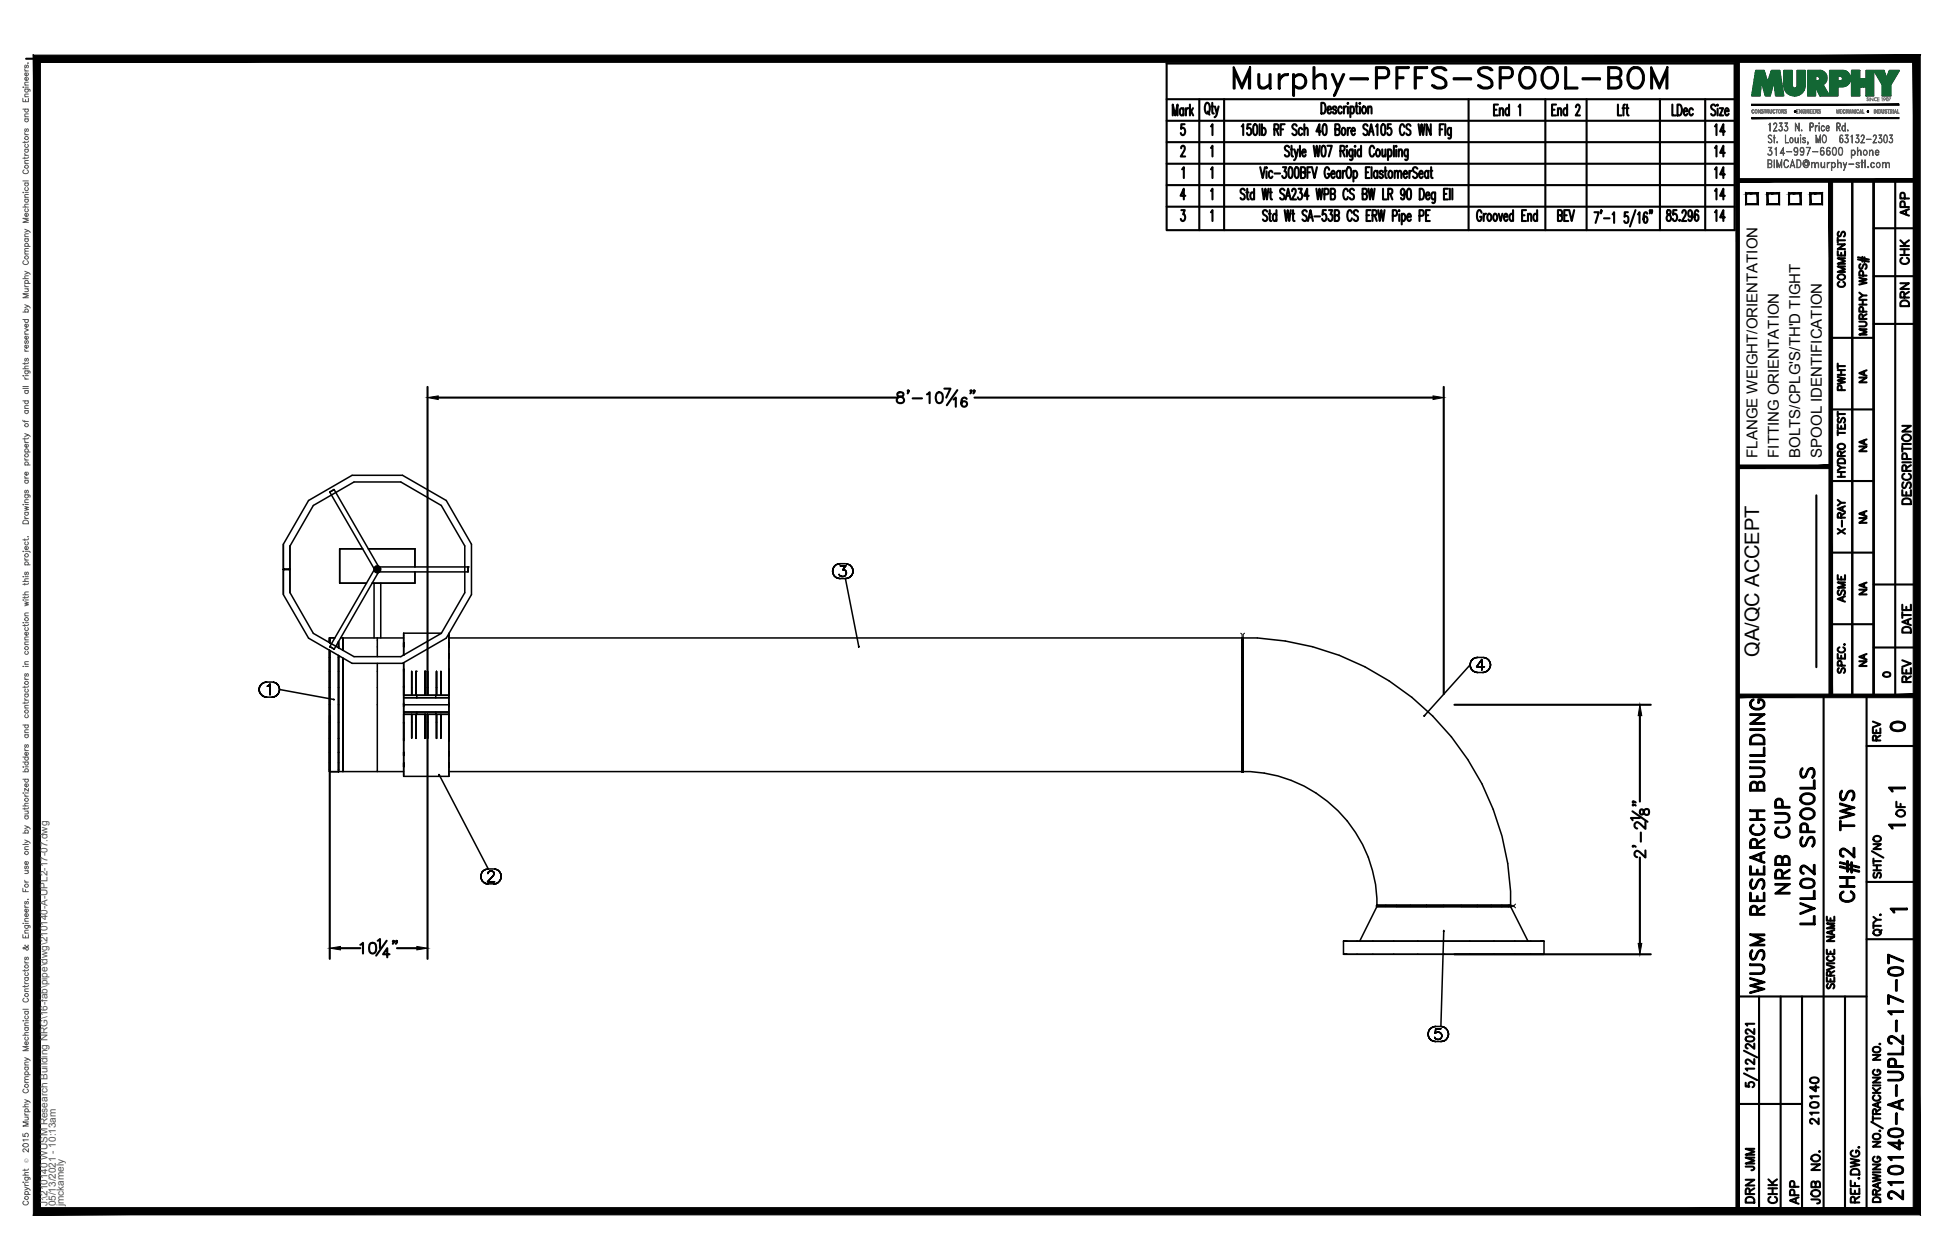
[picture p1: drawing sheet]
<svg xmlns="http://www.w3.org/2000/svg" width="432mm" height="279mm" viewBox="0 0 432 279" stroke-linecap="round" stroke-linejoin="round" font-family="sans-serif">
<defs><g id="words">
<text font-size="10.6" x="272.3" y="22.6">Murphy-PFFS-SPOOL-BOM</text>
<text font-size="7.9" x="413.1" y="201.1" transform="rotate(-90 413.1 201.1)">CH#2 TWS</text>
<g font-size="6.6">
<text x="397.6" y="199.3" transform="rotate(-90 397.6 199.3)">NRB CUP</text>
<text x="403.2" y="206" transform="rotate(-90 403.2 206)">LVL02 SPOOLS</text>
<text x="391.9" y="221.5" transform="rotate(-90 391.9 221.5)">WUSM RESEARCH BUILDING</text>
<text x="422.6" y="267.1" transform="rotate(-90 422.6 267.1)">210140-A-UPL2-17-07</text>
</g>
<g font-size="5.3">
<text x="383.1" y="31" transform="rotate(-90 383.1 31)">14</text>
<text x="383.1" y="36" transform="rotate(-90 383.1 36)">14</text>
<text x="383.1" y="40.6" transform="rotate(-90 383.1 40.6)">14</text>
<text x="383.1" y="45.5" transform="rotate(-90 383.1 45.5)">14</text>
<text x="344" y="50.1">BEV</text>
<text x="383.1" y="50.1" transform="rotate(-90 383.1 50.1)">14</text>
<text x="417.7" y="163.3">0</text>
<text x="389.8" y="260.7" transform="rotate(-90 389.8 260.7)">JMM</text>
<text x="389.8" y="267.8" transform="rotate(-90 389.8 267.8)">DRN</text>
<text x="399.7" y="268.1" transform="rotate(-90 399.7 268.1)">APP</text>
</g>
<g font-size="4.9">
<text x="424" y="49" transform="rotate(-90 424 49)">APP</text>
<text x="424" y="59.6" transform="rotate(-90 424 59.6)">CHK</text>
<text x="409.9" y="64.9" transform="rotate(-90 409.9 64.9)">COMMENTS</text>
<text x="424" y="69.1" transform="rotate(-90 424 69.1)">DRN</text>
<text x="409.9" y="87.8" transform="rotate(-90 409.9 87.8)">PWHT</text>
<text x="424.4" y="112.9" transform="rotate(-90 424.4 112.9)">DESCRIPTION</text>
<text x="409.9" y="119.6" transform="rotate(-90 409.9 119.6)">X-RAY</text>
<text x="409.9" y="134.8" transform="rotate(-90 409.9 134.8)">ASME</text>
<text x="424.4" y="141.5" transform="rotate(-90 424.4 141.5)">DATE</text>
<text x="424.4" y="152.4" transform="rotate(-90 424.4 152.4)">REV</text>
<text x="417.7" y="165.5" transform="rotate(-90 417.7 165.5)">REV</text>
<text x="423" y="182.4" transform="rotate(-90 423 182.4)">OF</text>
<text x="403.9" y="250.5" transform="rotate(-90 403.9 250.5)">210140</text>
<text x="394.8" y="268.1" transform="rotate(-90 394.8 268.1)">CHK</text>
<text x="404.3" y="268.1" transform="rotate(-90 404.3 268.1)">JOB NO.</text>
</g>
<g font-size="4.4">
<text x="414.5" y="86.1" transform="rotate(-90 414.5 86.1)">NA</text>
<text x="414.5" y="101.2" transform="rotate(-90 414.5 101.2)">NA</text>
<text x="414.5" y="117.1" transform="rotate(-90 414.5 117.1)">NA</text>
<text x="414.5" y="133" transform="rotate(-90 414.5 133)">NA</text>
<text x="389.9" y="145.7" transform="rotate(-90 389.9 145.7)">QA/QC ACCEPT</text>
<text x="414.5" y="148.9" transform="rotate(-90 414.5 148.9)">NA</text>
</g>
<text font-size="4" x="416.3" y="151.3">0</text>
<g font-size="3.5">
<text x="417.3" y="176.7">1</text>
<text x="417.3" y="184.9">1</text>
<text x="417.7" y="203.6">1</text>
</g>
<g font-size="3.3">
<text x="389.5" y="101.5" transform="rotate(-90 389.5 101.5)">FLANGE WEIGHT/ORIENTATION</text>
<text x="394.3" y="101.5" transform="rotate(-90 394.3 101.5)">FITTING ORIENTATION</text>
<text x="399.1" y="101.5" transform="rotate(-90 399.1 101.5)">BOLTS/CPLG'S/TH'D TIGHT</text>
<text x="403.8" y="101.5" transform="rotate(-90 403.8 101.5)">SPOOL IDENTIFICATION</text>
</g>
<g font-size="2.2" fill="#545454">
<text x="10.5" y="267.5" transform="rotate(-90 10.5 267.5)">J:\210140 WUSM Research Building NRG\16-fab\pipe\dwg\210140-A-UPL2-17-07.dwg</text>
<text x="12.4" y="267.5" transform="rotate(-90 12.4 267.5)">05/13/2021 - 10:13am</text>
<text x="14.1" y="267.4" transform="rotate(-90 14.1 267.4)">jmckamely</text>
</g>
<text font-size="1.3" fill="#545454" x="6.3" y="257.9" transform="rotate(-90 6.3 257.9)">Ó</text>
</g></defs>
<!-- layer: HP-TWS-VALVE -->
<g fill="none" stroke="#000" stroke-width=".34">
<path d="M69.5 112.1l9-5.2h10.3l9 5.2 5.2 9v10.3l-5.2 9-9 5.2h-10.3l-9-5.2-5.2-9v-10.3zM62.8 120.7v11.2l5.6 9.6 9.6 5.6h11.2l9.7-5.6 5.6-9.6v-11.2l-5.6-9.7-9.7-5.6h-11.2l-9.6 5.6-5.6 9.7v11.1M62.9 126.3h.2zM63.1 126.3h.3h-.3M63.4 126.3h.1h-.1M63.5 126.3h.2h-.2M63.7 126.3h.2h-.2M63.9 126.3h.1h-.1M64 126.3h.2zM64.2 126.3h.1M64.2 121.1v10.3M75.3 121.7v7.6h5.9h-5.9v-7.6h5.1z"/>
<path d="M81.6 121.7h10.4v4M82.5 129.3h9.5v-2.5v2.5zM82.9 129.3v12.2M83.2 126l-10.1 17.4M83.2 126.5h.1M83.2 126h.1M83.2 126l.1 .1M83.3 126.4h.1M83.3 126.1h.1M83.4 126.1h.1M83.4 126.4h.1M83.4 126.4l-.2 .1"/>
<path d="M83.5 126.2l-.1-.1 .1 .1M83.5 126.3l-.1 .1 .1-.1M83.5 126.3l-.1 .1M83.6 126.3l-.1-.1 .1 .1h-.1M83.6 126.3l.2-.1-.2 .1M83.6 125.7v1.1l.2-.6-.2 .1h.2h-.3h.1l-.1-.1 .1 .1zM83.6 125.8v.9M83.6 126.3h-.1M83.6 126.3h.2M83.8 126.2l.1-.1-.1 .1M83.8 126.3l.1 .1-.1-.1M83.8 126.3l.1 .1"/>
<path d="M83.9 126.1h.1M83.9 126.4h.1M83.9 126.4l.2 .1M84 126.1h.1M84 126.4h.1M84.1 126l-10.1-17.4-.9 .5 10.1 17.4M84.1 126.5l-10 17.5-1-.6M84.1 126h.1M84.1 126.5h.1M84.1 126l-.1 .1M84.4 129.3v12.2M103.7 126.7l-20.1 .1v-1.1h20.1v1.1"/>
<path d="M184.6 126.6v.6v-.6M184.6 126.1v.5v-.5M184.6 127.2l.3 .4-.3-.4M184.9 125.7l-.3 .4 .3-.4M184.9 127.6l.3 .4-.3-.4M185.2 125.3l-.3 .4 .3-.4M185.2 128l.5 .2-.5-.2M185.7 125.1l-.5 .2 .5-.2M185.7 128.2l.5 .1-.5-.1M186 127.4l.3 .3zM186.2 125l-.5 .1 .5-.1M186.2 128.3h1.2"/>
<path d="M186.2 125h1.2M186.3 125.5h1.2h-1.2M186.3 127.7l.6 .1zM186.8 126.4h.3h-.3M187.1 126.4l.3 .1-.3-.1M187.3 127.7l-.4 .1 .4-.1M187.4 126.5l.1 .1-.1-.1M187.4 128.3l.5-.1-.5 .1M187.4 128.3l3 15.1M187.5 125.5l-.7 .9 .7-.9M187.5 127.5l-.2 .2 .2-.2M187.5 126.6l.1 .3-.1-.3"/>
<path d="M187.6 126.9l-.1 .6zM187.9 125.1l-.5-.1 .5 .1M187.9 128.2l.5-.2-.5 .2M188.4 125.3l-.5-.2 .5 .2M188.4 128l.4-.4-.4 .4M188.8 125.7l-.4-.4 .4 .4M188.8 127.6l.2-.4-.2 .4M189 126.1l-.2-.4 .2 .4M189 127.2v-.6v.6M189 126.6v-.5v.5M57.4 152.9l.1 .5-.1-.5M57.5 152.4l-.1 .5 .1-.5"/>
<path d="M57.5 153.4l.3 .5-.3-.5M57.8 151.9l-.3 .5 .3-.5M57.8 153.9l.4 .3-.4-.3M58.2 151.5l-.4 .4 .4-.4M58.2 154.2l.4 .3-.4-.3M58.6 151.3l-.4 .2 .4-.2M58.6 154.5l.5 .1-.5-.1M59.1 151.2l-.5 .1 .5-.1M59.1 154.6h1.2M59.1 151.2h1.2M59.3 152.2l.2-.2-.2 .2M59.5 152l.3-.3-.3 .3"/>
<path d="M59.8 151.7v2.4v-2.4M60.3 154.6l.5-.1-.5 .1M60.8 151.3l-.5-.1 .5 .1M60.8 154.5l.5-.3-.5 .3M61.3 151.5l-.5-.2 .5 .2M61.3 154.2l.4-.3-.4 .3M61.7 151.9l-.4-.4 .4 .4M61.7 153.9l.2-.5-.2 .5M61.9 152.4l-.2-.5 .2 .5M61.9 153.4l.1-.5-.1 .5M62 152.9l-.1-.5 .1 .5 12.1 2.2h-.2M73.1 144.2v12.1"/>
<path d="M73.1 141.4v1.1M73.1 156.3v14.8M73.1 141.9v.6zM73.1 144.2v1.6zM73.1 145.8v3.1zM73.1 148.9v3.6zM73.1 152.4v3.9zM73.1 156.3v3.8v-3.8M73.1 142v.5M73.1 144.2v26.9M74.2 141.5h-1.1v.5M74.2 141.4h-1.1v1.1"/>
<path d="M75 142.3v1.2zM75 145.4v.4zM75 142.3v1.4v-.3M75 145.8v3.1zM75 148.9v3.6zM75 152.4v3.9zM75 156.3v3.8v-3.8M75 145.4v25.7h-1.9M75.5 141.5h14M76 141.5v.5v-.5M76 142v1.5v-1.5M76 143.5v.7v-.7"/>
<path d="M76 146v2.9v-2.9M76 148.9v3.6v-3.6M76 152.5v3.8v-3.8M76 156.3v3.8v-3.8M83.6 147.1v24h-10.5v-14.8M83.6 141.5v4.1M89.5 152.2v2zM89.5 148.4v4.1zM89.5 145.3v-.2v.2M89.5 140.4v4.9M89.5 156.3h10v1.6h-10v.5h2.9v-.5h-2.9zM89.5 154.2h2.9v.5h-2.9z"/>
<path d="M89.5 147v7.2M89.5 156.7v-2h10v2M89.5 140.4h8.3M91.3 154.2v-1.7v1.7M91.3 152.5v-3.6v3.6M92.2 158.4v5.3M92.2 152.4v1.8zM92.2 148.9v3.6zM92.2 148.9v5.3M92.4 154.2h-2.9v4.2h2.9M92.4 157.9h4.2v.5h-4.2M92.4 154.2h4.2v.5h-4.2"/>
<path d="M92.4 158.4h7.1M92.4 154.2h7.1M94.2 158.4v5.3zM94.2 148.9v5.3zM94.2 152.4v1.8zM94.2 148.9v3.6zM94.8 158.4v1.7v-1.7M94.8 148.9v3.6zM94.8 152.4v1.8zM94.8 148.9v5.3M94.8 158.4v5.3M96.6 157.9h2.9v.5h-2.9"/>
<path d="M96.6 154.2h2.9v.5h-2.9M96.8 158.4v1.7v-1.7M96.8 148.9v3.6zM96.8 152.4v1.8zM96.8 148.9v5.3M96.8 158.4v5.3M97.7 158.4v1.7v-1.7M97.7 148.9v3.6v-3.6M97.7 152.5v1.7v-1.7M99.5 141.5h175.8v29.6h-175.8M99.5 158.4v2v-.3M99.5 152.2v2z"/>
<path d="M99.5 148.4v4.1zM99.5 148.9v-8.5v13.8M99.5 154.2v4.2M99.5 158.4v13.8M190.3 143.4l.1 .1zM275.6 141.5v29.6a29.6 29.6 0 0 1 29.6 29.7h2h-2M315.8 158.7l-.2 .1zM325.9 147.4l.1 .5-.1-.5M325.9 147.4l-10.1 11.3M326 146.9l-.1 .5 .1-.5M326 147.9l.2 .5-.2-.5M326.2 146.5l-.2 .4 .2-.4"/>
<path d="M326.2 148.4l.3 .4-.3-.4M326.5 146.1l-.3 .4 .3-.4M326.5 148.8l.5 .2-.5-.2M327 145.9l-.5 .2 .5-.2M327 149l.5 .1-.5-.1M327.3 147.9h1.7h-1.7M327.5 145.8l-.5 .1 .5-.1M327.5 149.1h1.2M327.5 145.8h1.2M328.5 146.2l-1.2 1.7 1.2-1.7M328.5 146.2v2.4v-2.4M328.7 149.1l.5-.1-.5 .1"/>
<path d="M329.2 145.9l-.5-.1 .5 .1M329.2 149l.5-.2-.5 .2M329.7 146.1l-.5-.2 .5 .2M329.7 148.8l.4-.4-.4 .4M330.1 146.5l-.4-.4 .4 .4M330.1 148.4l.2-.5-.2 .5M330.3 146.9l-.2-.4 .2 .4M330.3 147.9l.1-.5-.1 .5M330.4 147.4l-.1-.5 .1 .5M73.1 160.1v3.6zM73.1 163.7v3.1zM73.1 166.8v2.3z"/>
<path d="M73.1 169.1v1.5v-1.5M73.1 170.6v.5zM75 160.1v3.6zM75 163.7v3.1zM75 166.8v2.3zM75 169.1v1.5v-1.5M75 170.6v.5zM76 160.1v3.6v-3.6M76 163.7v3.1v-3.1M76 166.8v2.3v-2.3M76 169.1v1.5v-1.5M76 170.6v.5v-.5"/>
<path d="M83.6 171.1h5.9M89.5 163.7v8.5M89.5 160.1v4.1zM89.5 160.4v-2v13.8M89.5 172.2h10M91.3 163.7v-3.6v3.6M91.3 160.1v-1.7v1.7M92.2 160.1v-1.7v1.7M94.2 160.1v-1.7v1.7M94.8 160.1v3.6zM96.8 160.1v3.6zM97.3 171.7l.1 .2z"/>
<path d="M97.4 171.9l10.8 20.8M97.7 160.1v3.6v-3.6M99.5 163.7v-3.6v12.1M275.6 171.1v-29.6a59 59 0 0 1 59.2 59.3h-.5h.5M106.6 194.3l.1 .5-.1-.5M106.7 193.8l-.1 .5 .1-.5M106.7 194.8l.2 .5-.2-.5M106.9 193.4l-.2 .4 .2-.4M106.9 195.3l.4 .4-.4-.4M107.3 193l-.4 .4 .4-.4M107.3 195.7l.4 .2-.4-.2M107.7 192.8l-.4 .2 .4-.2"/>
<path d="M107.7 195.9l.5 .1-.5-.1M108.1 195.5h1.5h-1.5M108.1 193.7h.1M108.1 193.6l.2-.2-.2 .2M108.2 192.7l-.5 .1 .5-.1M108.2 196h1.2M108.2 192.7h1.2M108.3 193.4l.1-.1-.1 .1M108.4 193.3l.2-.1-.2 .1M108.6 193.2h.5h-.5M109.1 193.2l.2 .1-.2-.1M109.2 194.4l-1.1 1.1 1.1-1.1"/>
<path d="M109.3 193.3l.1 .1-.1-.1M109.4 194l-.2 .4 .2-.4M109.4 193.4l.1 .2-.1-.2M109.4 196l.6-.1-.6 .1M109.5 193.8l-.1 .2 .1-.2M109.5 193.6v.2v-.2M110 192.8l-.6-.1 .6 .1M110 195.9l.4-.2-.4 .2M110.4 193l-.4-.2 .4 .2M110.4 195.7l.4-.4-.4 .4M110.8 193.4l-.4-.4 .4 .4M110.8 195.3l.2-.5-.2 .5"/>
<path d="M111 193.8l-.2-.4 .2 .4M111 194.8l.1-.5-.1 .5M111.1 194.3l-.1-.5 .1 .5M297.8 208.7h.8h-.8v2.9h.8h-.8M298.6 211.6h43.7M298.6 208.7h42.9M305.2 201h11h-11l-3.8 7.7M309.6 200.8h-2.4h2.4M312.6 200.8h-3h3M312.6 200.8h7.4zM316.2 201h11.2zM320 206.3l.1 .2z"/>
<path d="M320 206.5l-.6 21.1h-1.2M323.9 200.8h-3.9h3.9M327.4 200.8h-3.5h3.5M327.4 201h3.1h-3.1M330.5 200.8h-3.1h3.1M330.5 201h2.4h-2.4M332.9 200.8h-2.4h2.4M332.9 201h1.4h-1.4M334.3 200.8h-1.4h1.4M334.8 201h-.5h.5l3.9 7.7M342.3 208.7h-.8h.8v2.9h-.8M316.6 229.3v.5v-.5"/>
<path d="M316.6 228.8v.5v-.5M316.6 229.8l.3 .5-.3-.5M316.9 228.3l-.3 .5 .3-.5M316.9 230.3l.3 .4-.3-.4M317.2 228l-.3 .3 .3-.3M317.2 230.7l.5 .2-.5-.2M317.7 227.7l-.5 .3 .5-.3M317.7 230.9l.5 .1-.5-.1M318.1 230.2l-.1-.2 .1 .2M318.1 229.1l.1-.1-.1 .1M318.2 227.6l-.5 .1 .5-.1M318.2 231h1.2"/>
<path d="M318.2 228.1l-.1 1 .1-1M318.2 230.4l-.1-.2 .1 .2M318.2 229l.4-.1-.4 .1M318.6 230.5l-.4-.1 .4 .1M318.6 228.9h.3h-.3M318.9 230.5h-.3h.3M318.9 228.9l.4 .1-.4-.1M319.3 230.4l-.4 .1 .4-.1M319.3 229l.2 .2-.2-.2M319.4 228.1h-1.2h1.2M319.4 231l.5-.1-.5 .1M319.5 230.2l-.2 .2 .2-.2"/>
<path d="M319.5 229.2l.1 .4-.1-.4M319.6 229.6l-.1 .6zM319.9 227.7l-.5-.1 .5 .1M319.9 230.9l.5-.2-.5 .2M320.4 228l-.5-.3 .5 .3M320.4 230.7l.3-.4-.3 .4M320.7 228.3l-.3-.3 .3 .3M320.7 230.3l.3-.5-.3 .5M321 228.8l-.3-.5 .3 .5M321 229.8l.1-.5-.1 .5M321.1 229.3l-.1-.5 .1 .5"/>
<circle cx="83.6" cy="126.3" r=".75"/>
</g>
<g fill="none" stroke="#000" stroke-width=".22">
<path d="M275 140.4l.3 .3v1.3v-.7M275.3 141.8v1.7zM275.3 143.3v2.5zM275.3 145.7v3.2zM275.3 148.8v3.7zM275.3 152.4v3.9zM275.3 156.3v3.9zM275.6 141.8v-.5v.2v-.2v.2v-.2h-.3v30M275.6 141.8v1.7zM275.6 143.3v2.5zM275.6 145.7v3.2zM275.6 148.8v3.7z"/>
<path d="M275.6 152.4v3.9zM275.6 156.3v3.9zM275.6 141.8v29.5M275.9 140.4l-.3 .3v1.3v-.7M275.3 160.1v3.7zM275.3 163.7v3.2zM275.3 166.8v2.4zM275.3 169.1v1.7zM275.3 170.6v.7zM275.3 171.1v.2v-.2v.2h.3M275.6 160.1v3.7zM275.6 163.7v3.2z"/>
<path d="M275.6 166.8v2.4zM275.6 169.1v1.7zM275.6 170.6v.7zM275.6 171.1v.2M305.1 200.8h.5h-.5h.1h-.1h.1h-.1v.2h.5h-.5M305.2 201h14.8h-3.8M305.2 200.8h14.8M305.6 201h10.6M305.6 200.8h1.5zM307.1 200.8h2.4zM309.5 200.8h3.1zM312.6 200.8h3.6z"/>
<path d="M316.2 201h3.8M316.2 200.8h3.8zM320 201h.1M320 201h14.5M323.9 201h-3.9h3.9M323.9 201h11.7l.3 .3M327.5 200.8h-3.6h3.6M330.6 200.8h-3.1h3.1M333 200.8h-2.4h2.4M334.5 200.8h-1.5h1.5M335 200.8h-.5h.5v.2h-.5h.5M335.9 200.5l-.3 .3h-15.6"/>
</g>
<g fill="#000">
<circle cx="83.2" cy="126.5" r=".17"/>
<circle cx="83.2" cy="126" r=".17"/>
<circle cx="84.1" cy="126.5" r=".17"/>
<circle cx="84.1" cy="126" r=".17"/>
<circle cx="103.7" cy="125.7" r=".17"/>
<circle cx="89.5" cy="156.3" r=".17"/>
<circle cx="92.2" cy="148.9" r=".17"/>
<circle cx="94.2" cy="148.9" r=".17"/>
<circle cx="320" cy="211.6" r=".17"/>
</g>
<!-- layer: PS-BDR -->
<g fill="#000" stroke="#000" stroke-width=".22">
<path d="M388.3 26.1v.2l32.6-.2zM388.3 26.3l32.6-.2v.2z"/>
<path d="M388.3 23.1v.3l32.6-.3zM388.3 23.4l32.6-.3v.3z"/>
<path d="M7.4 12.2v257.2l1.6-1.6zM7.4 12.2l1.6 1.6v254zM7.4 12.2l1.6 1.6 416.6-1.6zM9 13.8l416.6-1.6-1.5 1.6zM425.6 12.2l-1.5 1.6 1.5 255.6zM424.1 13.8l1.5 255.6-1.5-1.6zM7.4 269.4h418.2l-1.5-1.6zM9 267.8h415.1l-416.7 1.6z"/>
</g>
<!-- layer: PS-BDR-T -->
<g fill="none" stroke="#000" stroke-width=".47">
<path d="M415.3 40v114.3h-4.7v-114.2v114.2h-4.8v-114.2M387 42.9h2.6v2.4h-2.6zM391.8 42.9h2.6v2.4h-2.6zM396.6 42.9h2.5v2.4h-2.5zM401.3 42.9h2.6v2.4h-2.6zM411.8 57.5l2.5 .5M411.8 57.1l2.5 .5M412.4 58.6a.59 .59 0 0 0-.3 .5 .59 .59 0 0 0 .4 .5l.3-.1 .3-.8 .4-.1a.64 .64 0 0 1 0 1M412.8 57v1M413.3 57.1v1M405.8 74.9h9.5M412.1 71.3l1.4 .1a.52 .52 0 0 1 .2 .6 .52 .52 0 0 1-.4 .4h-1.2"/>
<path d="M412.1 61.6l1.7 .4-1.7 .3 1.7 .4-1.7 .4M412.1 67.5h1.7M412.1 66.5h1.7M412.1 64.9l.8 .6M412.9 70.7l-.1-.9-.4-.1-.3 .3v.7h1.7M412.9 66.5v1M413 69.1l-.1-.9-.5-.1-.3 .3v.7h1.7M413 61.1l-.1-.9-.5-.1-.3 .3v.7h1.7M413.8 73h-1.7l1.7 .6-1.7 .6h1.7M413.8 65.5h-.9l-.8 .6M413.8 69.7l-.9 .5M405.8 90.8h9.5"/>
<path d="M407.4 94.1v1h1.6v-1M407.4 96h1.6M407.4 91.3v1.1M407.4 95.4v1.1M407.4 91.8h1.6M407.4 98.7a.79 .79 0 0 1 1-.3 .79 .79 0 0 1 .5 .9 .78 .78 0 0 1-1 .3 .78 .78 0 0 1-.5-.9zM407.6 92.7a.59 .59 0 0 0-.3 .5 .59 .59 0 0 0 .4 .5l.3-.1 .3-.8 .4-.1a.65 .65 0 0 1 0 1M408.1 94.5v.6M402.6 109.8v38.1M405.8 106.7h9.5M407.4 105.7h1.6M407.4 104.7h1.6"/>
<path d="M407.4 103.1l.7 .6M407.4 102a.9 .9 0 0 1 1.6 .2v.5h-1.6zM408.1 101.1l-.1-.9-.3-.1-.3 .3v.7h1.6M408.1 104.7v1M409 103.7h-.9l-.7 .6M409 100.1l-.9 .5M405.8 122.5h9.5M405.8 138.4h9.5M407.4 145v1h1.6v-1M407.6 148.2a.59 .59 0 0 0-.3 .5 .59 .59 0 0 0 .4 .5l.3-.2 .3-.7 .4-.1a.65 .65 0 0 1 0 1M407.7 143.5a.59 .59 0 0 0-.3 .7 .59 .59 0 0 0 .6 .5h.4a.59 .59 0 0 0 .6-.5 .59 .59 0 0 0-.4-.7M408.1 145.4v.6"/>
<path d="M408.2 147.6l-.1-.9-.4-.2-.3 .4v.7h1.6M408.8 142.9h.2z"/>
</g>
<!-- layer: PS-DIM -->
<path d="M5.8 13h419" fill="none" stroke="#000" stroke-width=".47"/>
<!-- layer: 0 -->
<g fill="none" stroke="#000" stroke-width=".47">
<path d="M415.3 40v114.3M420.1 40v114.3M415.3 50.6h9.5M415.3 61.2h9.5M415.3 71.8h9.5M415.3 129.6h9.5M415.3 143.6h9.5M386.6 238l2.9 1.5M386.6 233l2.9 1.5M387 230l.8-.2a.85 .85 0 0 1 1.1 .6 1.14 1.14 0 0 1-1.9 0zM388.9 237h-1.9l.3 .4M388.9 234.9v1.1l-1-.8-.6-.3-.3 .2v.5l.4 .3"/>
<path d="M388.9 231.4v1.2l-1-.8-.6-.3-.3 .2v.5l.4 .3M388.9 228.2v1.1l-1-.8-.6-.3-.3 .2v.5l.4 .3M388.9 227h-1.9l.3 .4M387 240.1v.8l.8 .1a.62 .62 0 0 1 0-.9 .62 .62 0 0 1 .9 .1 .62 .62 0 0 1-.2 .9"/>
</g>
<g fill="#000" stroke="#000" stroke-width=".22">
<path d="M384.8 13l.8 255.6v-255.6zM384.8 13l.8 255.6h-.8z"/>
<path d="M385.2 39.6v.8l39.6-.8zM385.2 40.4l39.6-.8v.8z"/>
<path d="M424.5 40l.8 114.3v-114.3zM424.5 40l.8 114.3h-.8z"/>
<path d="M385.2 153.9v.8l39.6-.8zM385.2 154.7l39.6-.8v.8z"/>
</g>
<!-- layer: PS-LOGO -->
<g fill="none" stroke="#545454" stroke-width=".22">
<path d="M5.1 19.3h.1zM5.5 19.8h.9l.2 .1v.4M5.5 15.3v.3l.3 .1M5.5 18.9h.8M5.5 15.7h.8M5.5 19.3h.8M5.7 19.8a.38 .38 0 0 0-.1 .5 .38 .38 0 0 0 .6 0 .38 .38 0 0 0-.1-.5M5.7 14.4l-.2 .3v.3h.3l.1-.4 .2-.2 .2 .3-.2 .4M6.1 17.2a.38 .38 0 0 1 .1 .5 .38 .38 0 0 1-.6 0 .38 .38 0 0 1 .1-.5h.1v.7M6.1 16.2a.38 .38 0 0 1 .1 .5 .38 .38 0 0 1-.6 0 .38 .38 0 0 1 .1-.5h.1v.6M6.2 13.9v.1zM6.3 18.2l-.8 .1v.3l.2 .3"/>
<path d="M5.1 21.8v.7h1.2v-.7M5.1 24.2h1.2M5.4 37.7a.43 .43 0 0 0-.3 .5 .43 .43 0 0 0 .4 .3h.3a.43 .43 0 0 0 .5-.3 .43 .43 0 0 0-.3-.5M5.5 34v.3l.3 .1M5.5 29.4v.3l.3 .2M5.5 31.3v.4M5.5 34.8v.4M5.5 36.2h.8M5.5 34.4h.8M5.5 33.1h.8M5.5 29.9h.8M5.5 26.4h.8"/>
<path d="M5.5 25.9h.8M5.5 21.4h.8M5.7 33.1a.38 .38 0 0 0-.1 .5 .38 .38 0 0 0 .6 0 .38 .38 0 0 0-.1-.5M5.7 32a.4 .4 0 0 0-.1 .6 .4 .4 0 0 0 .6 0 .4 .4 0 0 0-.1-.6M5.7 28.6l-.2 .2v.3h.3l.1-.4 .2-.1 .2 .2-.2 .4M5.7 26.4a.38 .38 0 0 0-.1 .5 .38 .38 0 0 0 .6 0 .38 .38 0 0 0-.1-.5M5.7 24.2a.38 .38 0 0 0-.1 .6 .38 .38 0 0 0 .6 0 .38 .38 0 0 0-.1-.6M5.7 22.1v.4M6.3 35.6h-.8v.3l.2 .3M6.3 34.8l-.3 .3h-.9M6.3 31.3l-.3 .3h-.9M6.3 25.3h-.8v.3l.2 .3"/>
<path d="M6.3 20.9h-.8v.3l.2 .2M391.9 34.2l.2 .2M392 36.3l.6-.1v-.6l-.6-.1v1.6l.6-.1v-.6h-.6M392.1 30a.44 .44 0 0 1 .7 .2 .38 .38 0 0 0-.6-.2 .38 .38 0 0 0-.1 .5l.4 .3a.46 .46 0 0 1 .2 .7 .46 .46 0 0 1-.7-.1 .41 .41 0 0 0 .6 .1 .41 .41 0 0 0 0-.6l-.6-.4zM392.3 33.3a.53 .53 0 0 1 .5 .8 .53 .53 0 0 1-.9 0 .47 .47 0 0 0 .7 .2l.2-.3M392.4 27.2l-.1 1.9v-1.7l-.2 .2zM392.4 36.3l.3 .1v.6l-.8 .2v-1.8l.8 .2v.6l-.3 .2M392.5 33.4a.51 .51 0 0 1 .3 .5 .51 .51 0 0 1-.3 .5M392.7 32.8l-.7-.1h.8l-.5 .7M392.7 32.7l-.5 .7 .4 .1 .2 .3M393.1 30.5l.4 .1zM393.1 29l.8 .1h-.8l.7-1.3-.2-.5h-.2l-.3 .4 .1-.3a.39 .39 0 0 1 .6 0 .39 .39 0 0 1 0 .5l-.7 1.2"/>
<path d="M393.3 35.4v1.8zM393.3 29.9v1.8zM393.4 33l.4-.3v1.7l-.1-1.6zM393.9 35.4l.5 1.5 .6-1.5v1.8l-.1-1.4-.5 1.4-.5-1.4v1.4zM393.9 31.4l.1 .3zM393.9 31.5l.1 .1zM394.4 28.8l.1 .2M394.7 27.9a.55 .55 0 0 1 .4 .7 .55 .55 0 0 1-.7 .4l-.1-.3 .4 .3 .3-.4M394.7 33.9l.9 .1h-1l.7-1.3v1.7v-1.5l-.6 1.1M394.8 28l.2 .5-.2 .5M395 27.3l-.6-.1h.6l-.3 .8M395 27.2l-.4 .8 .4 .1v.3"/>
<path d="M395.5 28.8l.2 .2M395.7 35.5a.47 .47 0 0 1 .7 .3l-.3-.3h-.3a1.08 1.08 0 0 0 0 1.6h.3l.3-.3a.44 .44 0 0 1-.4 .4 .44 .44 0 0 1-.5-.4l-.1-.7zM395.8 29.9v1.7l.7 .1h-.7zM395.8 27.9a.55 .55 0 0 1 .5 .7 .55 .55 0 0 1-.7 .4l-.1-.3 .4 .3 .4-.4M396 28l.3 .5-.3 .5M396 33.6l1.2 .1zM396.2 27.3l-.6-.1h.7l-.5 .8M396.2 27.2l-.4 .8 .3 .1 .2 .3M396.9 30.6a.57 .57 0 0 1 .7 .4 .57 .57 0 0 1-.4 .7l-.3-.1-.2-.4zM396.9 36.8h.8M397 30.6a.52 .52 0 0 1 .4 .5 .52 .52 0 0 1-.4 .5l-.2-.4zM397 36.7h.7"/>
<path d="M397.3 35.4l.6 1.8-.6-1.5-.5 1.5zM397.7 33.3l.3 .4 .3-.1 .2-.3M397.7 33.1l.3-.3h.3l.2 .3M397.8 34.3h.5M397.9 30.5l.1 1 .3 .1 .3-.2-.3 .3-.3-.1-.1-.2zM398 27.2l.8 1.6v-1.6v1.9l-.8-1.6v1.6zM398 32.8l-.3 .4 .3 .5M398.2 32.8a1.22 1.22 0 0 1 .1 1.6M398.3 35.4h.5a1.05 1.05 0 0 1 0 1.8h-.5zM398.3 35.5a.84 .84 0 0 1 .9 .5 .84 .84 0 0 1-.2 .9l-.7 .2zM398.5 33.5l-.2 .2a.49 .49 0 0 1-.6-.2 .49 .49 0 0 1 .1-.6 .49 .49 0 0 1 .7 0v.4a.81 .81 0 0 1-.5 1.1l-.3-.2 .1 .2M398.5 33.3l-.3 .4"/>
<path d="M398.6 30.5v1.2zM399 30l.1-.1v.3zM399.1 33.3l.3 .4 .3-.1 .1-.3M399.1 33.1l.3-.3h.3l.1 .3M399.1 30h.1M399.1 30.5v1.2zM399.1 34.3h.6M399.4 28.8v.3l-.1-.1zM399.4 28.9h.1M399.4 32.8a.51 .51 0 0 0-.3 .4 .51 .51 0 0 0 .3 .5M399.5 32.8a1.22 1.22 0 0 1 .1 1.6M399.6 31.5h.6"/>
<path d="M399.6 30.8l.6 .6-.2 .3-.4-.1v-.2l.1 .2M399.6 30.7h.6M399.7 30.6v.3M399.8 33.5l-.1 .2a.5 .5 0 0 1-.7-.5 .5 .5 0 0 1 .7-.4l.2 .5a.83 .83 0 0 1-.5 1.1l-.3-.2 .1 .2M399.8 33.3l-.3 .4M399.9 35.6a.74 .74 0 0 1 1 .2 .74 .74 0 0 1-.1 1l-.1-1 .1 .9a.68 .68 0 0 0-.3-1.2 .68 .68 0 0 0-.8 .9 .66 .66 0 0 0 .4 .7 .66 .66 0 0 0 .7-.2 .7 .7 0 0 1-.9 .1 .7 .7 0 0 1-.2-.8zM400 36l.2-.2 .4 .1 .1 .2-.5-.2-.2 .3 .1 .4 .4 .1 .2-.2-.1 .2-.4 .1-.2-.2zM400.1 30.6l.1 .2-.2-.3-.4 .1v.2l.6 .5M400.1 31.2v.4M400.7 31.5h.1M400.8 31.9l-.1-.5 .1 .4-.2 .2M400.8 31.7v.1"/>
<path d="M401.3 28.1l.6-.1v-.6l-.6-.1-.1 1.8v-1.9h.5l.2 .4v.4l-.2 .2h-.4M401.3 32.7l-.7 1.7 .7-1.7h-.9l.9 .1M401.6 36v1.2zM401.8 33.6l1.2 .1zM401.8 36.1h.5l.1 1.1-.2-1-.3-.1-.3 .3zM402.4 27.8v1.3zM402.5 29.9l.5 1.5 .5-1.5v1.8l-.1-1.4-.4 1.4-.4-1.4-.1 1.4zM402.6 36.1h.4l.1 1.1-.1-1-.3-.1-.3 .3zM402.6 27.9l.3-.1-.3 .2-.2 .4zM403.2 27.2l.1 .1v.2zM403.2 27.3h.1M403.2 27.8l.1 1.3z"/>
<path d="M403.5 34l.4 .4 .3-.1 .1-.3M403.5 33.8l.4-.4 .3 .1 .1 .3M403.6 36l.2 1 .3 .1 .3-.2-.3 .3-.4-.1zM403.7 32.8h.5M403.8 32.8l-.2 .2a1.17 1.17 0 0 0 .2 1.4M403.8 27.9l.4-.1 .2 .4-.2-.3a.54 .54 0 0 0-.4 .6 .54 .54 0 0 0 .4 .5l.2-.3-.2 .4h-.2l-.3-.5zM403.8 33.4l-.3 .5M404.1 33.4l.2 .5-.2 .5M404.1 30l.2-.1a.95 .95 0 0 1 .6 .9 .95 .95 0 0 1-.6 .9 1.24 1.24 0 0 1-.2-1.7zM404.1 30.1l.2-.1a.87 .87 0 0 1 .5 .8 .87 .87 0 0 1-.5 .8 1.19 1.19 0 0 1-.2-1.5zM404.2 32.8l.1 .1-.4-.2a1.42 1.42 0 0 0-.2 1.7 .49 .49 0 0 0 .6-.2 .49 .49 0 0 0-.1-.7 .49 .49 0 0 0-.7 .1M404.4 36l.1 1.2z"/>
<path d="M404.8 28.4h.6l-.2-.5a.54 .54 0 0 0-.4 .6 .54 .54 0 0 0 .4 .5l.2-.3-.2 .4a.63 .63 0 0 1-.4-.6 .63 .63 0 0 1 .4-.7l.3 .7h-.7M404.9 34l.3 .4 .3-.1 .2-.3M404.9 33.8l.3-.4 .3 .1 .2 .3M405 36l.1 1.2zM405.1 32.8h.5M405.1 32.8l-.1 .2a1.17 1.17 0 0 0 .2 1.4M405.2 33.4l-.3 .5M405.3 36.1l.3-.1-.5 .5zM405.4 33.4l.3 .5-.3 .5M405.5 32.8l.2 .1a.36 .36 0 0 0-.6-.1l-.2 .6v.8l.2 .2a.49 .49 0 0 0 .6-.2 .49 .49 0 0 0-.1-.7 .49 .49 0 0 0-.7 .1M406 36v1.8zM406.2 36.1a.53 .53 0 0 1 .7 .5 .53 .53 0 0 1-.7 .5l-.2-.2 .3 .2a.51 .51 0 0 0 .5-.5 .51 .51 0 0 0-.5-.5l-.3 .2z"/>
<path d="M406.3 32.8l.4-.1a1.13 1.13 0 0 1 0 1.7h-.1a1.28 1.28 0 0 1-.3-1.6zM406.3 34.3h.6M406.3 32.8h.6M406.4 32.8l-.2 .6 .2 1M406.8 32.8l.2 .6-.2 1M407.2 28.1l.6-.1v-.6l-.6-.1-.1 1.8v-1.9l.7 .1 .1 .7-.3 .2h-.4M407.3 35.4l.1 1.8zM407.5 28.2l.4 .9-.3-.9M407.6 36.1h.5l.1 1.1-.2-1-.3-.1-.3 .3zM407.7 32.8l.3-.1a1.13 1.13 0 0 1 0 1.7h-.1a1.28 1.28 0 0 1-.2-1.6zM407.7 34.3h.5M407.7 32.8h.5"/>
<path d="M407.8 32.8l-.2 .6 .2 1M407.8 31.3l.3 .3 .4-.3M407.8 31l.3-.3 .4 .3M408 30.1h.4M408 30l-.1 .3a1.28 1.28 0 0 0 .2 1.3M408.1 30.7l-.3 .4M408.2 32.8l.2 .6-.2 1M408.2 30.7l.3 .4-.3 .5M408.4 30l.1 .2a.33 .33 0 0 0-.5-.2l-.2 .7 .2 .9a.48 .48 0 0 0 .5-.5 .48 .48 0 0 0-.5-.4l-.2 .1M408.5 27.9l.3-.1 .2 .3-.2-.2a.54 .54 0 0 0-.5 .6 .54 .54 0 0 0 .5 .5l.2-.2-.2 .3-.5-.3zM409 27.2l.1 1.9zM409 37l-.5-1 .5 1.2"/>
<path d="M409 31.4l.1 .2M409.2 30.7l.4 .1 .1 .2M409.3 30.6a.53 .53 0 0 1 .4 .6 .53 .53 0 0 1-.7 .4v-.2a.36 .36 0 0 0 .6 .1l.1-.2M409.3 36l-.6 1.8zM409.4 30.7l.3 .4-.3 .5M409.6 28.8v.3zM409.6 28.9v.1zM409.6 30l-.6-.1h.7l-.4 .8M409.6 29.9l-.4 .8M409.8 36.4h1.1zM410.4 33.3v1.7zM410.6 33.3a.53 .53 0 0 1 .7 .6 .53 .53 0 0 1-.7 .5l-.2-.2 .3 .2a.51 .51 0 0 0 .5-.5 .51 .51 0 0 0-.5-.6l-.3 .2z"/>
<path d="M410.6 29.9l-.1 1.8v-1.6l-.2 .2zM411.3 31.4l.2 .2M411.5 37h.6M411.5 36.4l.6 .3v.2a.38 .38 0 0 1-.3 .3 .38 .38 0 0 1-.4-.3l.2 .2M411.5 36.2h.6M411.6 36.1v.3M411.6 30.6a.52 .52 0 0 1 .5 .6 .52 .52 0 0 1-.7 .4l-.1-.2a.36 .36 0 0 0 .6 .1l.2-.2M411.7 32.7l.1 1.7zM411.8 30.7l.3 .4-.1 .3-.2 .2M412 36.1l.1 .2a.38 .38 0 0 0-.3-.3 .38 .38 0 0 0-.4 .3l.7 .5M412 36.7v.4M412 33.3h.5v1.1v-.8l-.2-.3-.5 .3z"/>
<path d="M412 30l-.6-.1h.7l-.5 .8M412 29.9l-.4 .8 .3 .1 .2 .2M412.5 36l.5 .1zM412.5 31.6l.8 .1h-.8l.7-1.3-.2-.4h-.2l-.3 .3 .1-.2a.39 .39 0 0 1 .6-.1 .39 .39 0 0 1 0 .6l-.7 1.1M412.7 35.4l.1 1.8zM413.2 33.3a.54 .54 0 0 1 .7 .6 .54 .54 0 0 1-.7 .5l-.2-.5zM413.4 35.4l.1 1.8zM413.7 30.8l1 .1zM414 36.9l.2 .1-.1 .2zM414 37l.1 .1zM414.4 33.3v1.1zM414.6 33.3h.5l.1 1.1-.1-1-.3-.1-.4 .3z"/>
<path d="M414.7 36.3l.3-.3 .4 .1v.3v-.2a.46 .46 0 0 0-.7 .4 .46 .46 0 0 0 .7 .4v-.1l-.2 .3a.59 .59 0 0 1-.5-.3 .59 .59 0 0 1 0-.6zM415.2 31.6l.8 .1h-.9a1.94 1.94 0 0 0 .8-1.4l-.2-.3h-.3l-.2 .3 .1-.2 .4-.2 .2 .5-.7 1.3M415.7 33.8h.7l-.2-.5a.48 .48 0 0 0-.5 .6 .48 .48 0 0 0 .6 .4l.1-.2-.1 .3a.53 .53 0 0 1-.6-.5 .53 .53 0 0 1 .6-.6l.2 .6h-.8M416 36.3l.1-.2a.53 .53 0 0 1 .7 .5 .53 .53 0 0 1-.7 .5l-.1-.2zM416.4 31.4l.2 .2M416.7 30.6a.53 .53 0 0 1 .5 .6 .53 .53 0 0 1-.7 .4l-.2-.2 .5 .2 .3-.3M416.9 30.7l.2 .4-.2 .5M417.1 30l-.6-.1h.6l-.4 .8M417.1 29.9l-.5 .8 .4 .1 .1 .2M417.3 36l.1 1.2zM417.5 36.1h.5l.1 1.1-.1-.8-.2-.3-.4 .3zM417.7 30l.3-.1a1.32 1.32 0 0 1 0 1.8l-.3-.1-.2-.7z"/>
<path d="M417.7 31.5h.5M417.7 30.1h.5M417.8 30l-.2 .7 .2 .9M418.2 30l.1 .7-.1 .9M418.3 36.1h.4l.1 1.1-.1-1-.3-.1-.3 .3zM418.8 31.4l.2 .2M419.1 30.6a.53 .53 0 0 1 .4 .6 .53 .53 0 0 1-.7 .4v-.2a.36 .36 0 0 0 .6 .1l.1-.2M419.3 30.7l.2 .4-.2 .5M419.4 30l-.6-.1h.7l-.4 .8M419.4 29.9l-.4 .8 .4 .1 .1 .2M5.1 42.7h.1zM5.1 45.9h1.2"/>
<path d="M5.1 40.1h1.2M5.4 57.8a.43 .43 0 0 0-.3 .5 .43 .43 0 0 0 .4 .4h.3a.43 .43 0 0 0 .5-.4 .43 .43 0 0 0-.3-.5M5.5 50.8l.8 .4-.8 .3M5.5 56.3h.8M5.5 54.6h1.2M5.5 52.9h.8M5.5 52.5h.8M5.5 44.2h.8M5.5 43.8h.8M5.5 40.6h.8M5.5 42.7h.8M5.7 54.6a.38 .38 0 0 1-.1-.5 .38 .38 0 0 1 .6 0 .38 .38 0 0 1-.1 .5"/>
<path d="M5.7 52.9a.38 .38 0 0 0-.1 .6 .38 .38 0 0 0 .6 0 .38 .38 0 0 0-.1-.6M5.7 46.3a.38 .38 0 0 0-.1 .6 .38 .38 0 0 0 .6 0 .38 .38 0 0 0-.1-.6M5.7 44.2a.38 .38 0 0 0-.1 .5 .38 .38 0 0 0 .6 0 .38 .38 0 0 0-.1-.5M5.7 41.6a.38 .38 0 0 0-.1 .6 .38 .38 0 0 0 .6 0 .38 .38 0 0 0-.1-.6M5.7 40.6a.38 .38 0 0 0-.1 .5 .38 .38 0 0 0 .6 0 .38 .38 0 0 0-.1-.5M6.1 47.3a.38 .38 0 0 1 .1 .6 .38 .38 0 0 1-.6 0 .38 .38 0 0 1 .1-.6h.1v.7M6.3 55.7l-.8 .1v.2l.2 .3M6.3 55.1h-.8v.3l.2 .3M6.3 51.8l-.8 .1v.3l.2 .3M6.3 51.2l.4 .4M6.3 48.4h-1.2l1.2 .4-1.2 .5h1.2M6.3 45.3h-.8v.3l.2 .3"/>
<path d="M6.3 43.1l-.8 .1v.3l.2 .3M5.1 70.9h1.2M5.1 69.2h1.2M5.1 61.8h1.2M5.5 77.4v.3l.3 .2M5.5 73.7v.2l.3 .2M5.5 72.8l.8 .4-.8 .3M5.5 67.5l.8 .4-.8 .3M5.5 63.1v.3l.3 .2M5.5 60.1l.8 .4-.8 .3M5.5 77.9h.8M5.5 74.1h.8"/>
<path d="M5.5 64h.8M5.5 63.6h.8M5.5 62.9h1.2M5.7 79.4l-.2 .3v.3h.3l.1-.4 .2-.2 .2 .3-.2 .4M5.7 75.6l-.2 .2v.3h.3l.1-.4 .2-.1 .2 .2-.2 .4M5.7 70.9a.38 .38 0 0 0-.1 .5 .38 .38 0 0 0 .6 0 .38 .38 0 0 0-.1-.5M5.7 69.2a.38 .38 0 0 1-.1-.6 .38 .38 0 0 1 .6 0 .38 .38 0 0 1-.1 .6M5.7 62.9a.38 .38 0 0 1-.1-.6 .38 .38 0 0 1 .6 0 .38 .38 0 0 1-.1 .6M6 64l.3 .3-.1 .3-.7 .1M6.1 76.5a.38 .38 0 0 1 .1 .6 .38 .38 0 0 1-.6 0 .38 .38 0 0 1 .1-.6h.1v.7M6.1 74.5a.38 .38 0 0 1 .1 .6 .38 .38 0 0 1-.6 0 .38 .38 0 0 1 .1-.6h.1v.7M6.1 71.9a.38 .38 0 0 1 .1 .5 .38 .38 0 0 1-.6 0 .38 .38 0 0 1 .1-.5h.1v.6"/>
<path d="M6.3 67.9l.4 .4M6.3 65.1h-1.2l1.2 .5-1.2 .4h1.2M6.3 61.2h-.8v.3l.2 .3M6.3 60.5l.4 .4M5.1 93.2l.2 .3h1M5.1 83.3h.1zM5.1 88.9h1.2M5.1 86.1h1.2M5.1 85.7h1.2M5.1 81.8h1.2M5.5 97.6v.3l.3 .2M5.5 96.1l.8 .4-.8 .3"/>
<path d="M5.5 83.6v.3l.3 .2M5.5 82.2l1 .1 .1 .4M5.5 80.4v.4M5.5 93.2v.4M5.5 97.1v.4M5.5 98.1h.8M5.5 91h.8M5.5 90.6h.8M5.5 86.6h.8M5.5 84.1h.8M5.5 83.3h.8M5.7 91a.38 .38 0 0 0-.1 .6 .38 .38 0 0 0 .6 0 .38 .38 0 0 0-.1-.6"/>
<path d="M5.7 88.9a.38 .38 0 0 0-.1 .5 .38 .38 0 0 0 .6 0 .38 .38 0 0 0-.1-.5M5.7 86.6a.38 .38 0 0 0-.1 .6 .38 .38 0 0 0 .6 0 .38 .38 0 0 0-.1-.6M5.7 82.2a.38 .38 0 0 0-.1 .6 .38 .38 0 0 0 .6 0 .38 .38 0 0 0-.1-.6M6.1 98.5a.38 .38 0 0 1 .1 .6 .38 .38 0 0 1-.6 0 .38 .38 0 0 1 .1-.6h.1v.7M6.3 97.1l-.3 .2h-.9M6.3 96.5l.4 .3M6.3 89.9l-.8 .1v.3l.2 .3M6.3 81.2h-.8v.3l.2 .3M6.3 80.4l-.3 .2h-.9M5.1 111.9h.1zM5.2 115.6a.69 .69 0 0 1 1.1 .1v.4h-1.2zM5.5 114.5v.3l.3 .2"/>
<path d="M5.5 112.3l.8 .2-.8 .2 .8 .3-.8 .2M5.5 109.7h.9l.2 .1v.5M5.5 105.6v.3l.3 .1M5.5 101.6v.2l.3 .2M5.5 119.5v.4M5.5 115h.8M5.5 113.6h.8M5.5 111.4h.8M5.5 106.5h.8M5.5 106h.8M5.5 103.1h1.2M5.5 102h.8"/>
<path d="M5.5 100.2h1.2M5.5 111.9h.8M5.7 113.6a.38 .38 0 0 0-.1 .6 .38 .38 0 0 0 .6 0 .38 .38 0 0 0-.1-.6M5.7 109.7a.4 .4 0 0 0-.1 .6 .4 .4 0 0 0 .6 0 .4 .4 0 0 0-.1-.6M5.7 108.7l-.2 .3v.3h.3l.1-.4 .2-.2 .2 .3-.2 .3M5.7 106.5a.38 .38 0 0 0-.1 .6 .38 .38 0 0 0 .6 0 .38 .38 0 0 0-.1-.6M5.7 103.1a.38 .38 0 0 1-.1-.5 .38 .38 0 0 1 .6 0 .38 .38 0 0 1-.1 .5M5.7 100.2a.4 .4 0 0 1-.1-.6 .4 .4 0 0 1 .6 0 .4 .4 0 0 1-.1 .6M6.1 104.7a.38 .38 0 0 1 .1 .5 .38 .38 0 0 1-.6 0 .38 .38 0 0 1 .1-.5h.1v.7M6.2 119h.1M6.3 119.4l-.3 .3h-.9M6.3 110.8l-.8 .1v.3l.2 .2"/>
<path d="M5.1 138.1h.1zM5.1 133h.1zM5.1 127.9h.1zM5.1 122.2h.1zM5.1 131.9h1.2M5.1 128.9h1.2M5.5 133.4l.8 .3-.8 .2 .8 .2-.8 .3M5.5 123.7v.3l.3 .2M5.5 129.4v.3M5.5 132.3v.4M5.5 138.5v.4M5.5 136.6h.8"/>
<path d="M5.5 125.3h1.2M5.5 124.2h.8M5.5 122.2h1l.2 .3M5.5 138.1h.8M5.5 133h.8M5.5 127.9h.8M5.7 139.2a.38 .38 0 0 0-.1 .5 .38 .38 0 0 0 .6 0 .38 .38 0 0 0-.1-.5M5.7 126.9l-.2 .2v.3h.3l.1-.4 .2-.1 .2 .2-.2 .4M5.7 125.3a.38 .38 0 0 1-.1-.6 .38 .38 0 0 1 .6 0 .38 .38 0 0 1-.1 .6M5.7 120.2a.38 .38 0 0 0-.1 .5 .38 .38 0 0 0 .6 0 .38 .38 0 0 0-.1-.5M6.1 121.2a.38 .38 0 0 1 .1 .5 .38 .38 0 0 1-.6 0 .38 .38 0 0 1 .1-.5h.1v.7M6.3 138.4l-.3 .3h-.9"/>
<path d="M6.3 135.9l-.8 .1v.3l.2 .3M6.3 132.2l-.3 .3h-.9M6.3 131.3h-.8v.3l.2 .3M6.3 129.3l-.3 .3h-.9M6.3 128.3l-.8 .1v.3l.2 .2M5.1 147.8h.1zM5.5 154.8v.3l.3 .2M5.5 150.2v.3l.3 .2M5.5 152.1v.5M5.5 155.6v.5M5.5 157h.8M5.5 155.3h.8"/>
<path d="M5.5 153.9h.8M5.5 150.7h.8M5.5 147.3h.8M5.5 142.9h.8M5.5 141.9h.8M5.5 147.8h.8M5.7 158.5a.38 .38 0 0 0-.1 .5 .38 .38 0 0 0 .6 0 .38 .38 0 0 0-.1-.5M5.7 153.9a.38 .38 0 0 0-.1 .6 .38 .38 0 0 0 .6 0 .38 .38 0 0 0-.1-.6M5.7 152.8a.38 .38 0 0 0-.1 .6 .38 .38 0 0 0 .6 0 .38 .38 0 0 0-.1-.6M5.7 149.4l-.2 .2v.3h.3l.1-.4 .2-.1 .2 .2-.2 .4M5.7 144.4a.38 .38 0 0 0-.1 .6 .38 .38 0 0 0 .6 0 .38 .38 0 0 0-.1-.6M6.1 140.2a.38 .38 0 0 1 .1 .6 .38 .38 0 0 1-.6 0 .38 .38 0 0 1 .1-.6h.1v.7"/>
<path d="M6.3 156.4h-.8v.3l.2 .3M6.3 155.6l-.3 .3h-.9M6.3 152.1l-.3 .3h-.9M6.3 146.7l-.8 .1v.3l.2 .2M6.3 142.4h-.8v.3l.2 .2M6.3 141.3h-.8v.3l.2 .3M5.1 175.8h.1zM5.1 170h.1zM5.1 178.7h1.2M5.1 172.8h1.2M5.1 171.1h1.2M5.1 169h1.2"/>
<path d="M5.1 167.9h1.2M5.1 160.8h1.2M5.5 176.1v.3l.3 .2M5.5 166v.3l.3 .1M5.5 179.1v.4M5.5 179.9h.8M5.5 176.6h.8M5.5 166.4h.8M5.5 162.9h.8M5.5 162.5h.8M5.5 175.8h.8M5.5 170h.8"/>
<path d="M5.7 172.8a.38 .38 0 0 0-.1 .5 .38 .38 0 0 0 .6 0 .38 .38 0 0 0-.1-.5M5.7 171.1a.38 .38 0 0 1-.1-.5 .38 .38 0 0 1 .6 0 .38 .38 0 0 1-.1 .5M5.7 169a.38 .38 0 0 0-.1 .5 .38 .38 0 0 0 .6 0 .38 .38 0 0 0-.1-.5M5.7 167.9a.4 .4 0 0 0-.1 .6 .4 .4 0 0 0 .6 0 .4 .4 0 0 0-.1-.6M5.7 165.1l-.2 .2v.4h.3l.1-.4 .2-.2 .2 .2-.2 .5M5.7 162.9a.38 .38 0 0 0-.1 .6 .38 .38 0 0 0 .6 0 .38 .38 0 0 0-.1-.6M5.7 160.8a.38 .38 0 0 0-.1 .5 .38 .38 0 0 0 .6 0 .38 .38 0 0 0-.1-.5M6 179.9l.3 .4-.3 .2h-.5M6.1 173.8a.38 .38 0 0 1 .1 .6 .38 .38 0 0 1-.6 0 .38 .38 0 0 1 .1-.6h.1v.7M6.1 166.8a.38 .38 0 0 1 .1 .6 .38 .38 0 0 1-.6 0 .38 .38 0 0 1 .1-.6h.1v.7M6.3 179.1l-.3 .3h-.9M6.3 178.1l-.8 .1v.3l.2 .2"/>
<path d="M6.3 174.8v.7l-.8-.7v.7M6.3 161.8l-.8 .1v.3l.2 .3M5.1 197v.7h1.2M5.1 187.3h1.2M5.1 184.7h1.2M5.5 195.2v.2l.3 .2M5.5 186.3l.8 .3-.8 .3M5.5 183.1l.8 .3-.8 .4M5.5 195.6h.8M5.5 193.1h.8M5.5 188.4h.8M5.5 180.9h.8"/>
<path d="M5.7 199.9l-.2 .2v.3h.3l.1-.3 .2-.2 .2 .2-.2 .4M5.7 192.1l-.2 .2v.3h.3l.1-.4 .2-.1 .2 .2-.2 .4M5.7 184.7a.38 .38 0 0 1-.1-.5 .38 .38 0 0 1 .6 0 .38 .38 0 0 1-.1 .5M5.7 180.9a.4 .4 0 0 0-.1 .6 .4 .4 0 0 0 .6 0 .4 .4 0 0 0-.1-.6M5.7 197.3v.4M6 193.1l.3 .4-.3 .2h-.5M6.1 191a.38 .38 0 0 1 .1 .6 .38 .38 0 0 1-.6 0 .38 .38 0 0 1 .1-.6h.1v.7M6.2 199.4h.1zM6.3 187.7l-.8 .1v.3l.2 .3M6.3 186.6l.4 .4M6.3 183.4l.4 .4M5.1 207.2v.8h1.2v-.8"/>
<path d="M5.1 204.8h.1zM5.5 217.7v.3l.3 .1M5.5 213.1v.2l.3 .2M5.5 205.2l1 .1 .1 .4M5.5 200.7v.3l.3 .2M5.5 215v.4M5.5 218.5v.4M5.5 219.9h.8M5.5 218.1h.8M5.5 216.8h.8M5.5 213.5h.8M5.5 206.9h.8"/>
<path d="M5.5 204.3h.8M5.5 201.2h.8M5.5 204.8h.8M5.6 209.6l-.1 .1a.73 .73 0 0 1 .7 .9l-.2 .1-.6-.6-.3 .2 .1 .1 .5-.1 .6-.6-.1-.1M5.7 216.8a.38 .38 0 0 0-.1 .5 .38 .38 0 0 0 .6 0 .38 .38 0 0 0-.1-.5M5.7 215.7a.38 .38 0 0 0-.1 .5 .38 .38 0 0 0 .6 0 .38 .38 0 0 0-.1-.5M5.7 212.2l-.2 .3v.3h.3l.1-.4 .2-.2 .2 .3-.2 .3M5.7 205.2a.38 .38 0 0 0-.1 .6 .38 .38 0 0 0 .6 0 .38 .38 0 0 0-.1-.6M5.7 207.5v.5M6.1 202.6a.38 .38 0 0 1 .1 .6 .38 .38 0 0 1-.6 0 .38 .38 0 0 1 .1-.6h.1v.7M6.1 201.6a.38 .38 0 0 1 .1 .5 .38 .38 0 0 1-.6 0 .38 .38 0 0 1 .1-.5h.1v.7M6.3 219.3h-.8v.3l.2 .3"/>
<path d="M6.3 218.5l-.3 .3h-.9M6.3 215l-.3 .3h-.9M6.3 206.3h-.8v.3l.2 .3M6.3 203.7h-.8v.3l.2 .3M5.1 226.3h.1zM5.1 229.6h1.2M5.1 223.8h1.2M5.4 221.3a.43 .43 0 0 0-.3 .5 .43 .43 0 0 0 .4 .4h.3a.43 .43 0 0 0 .5-.4 .43 .43 0 0 0-.3-.5M5.5 234.5l.8 .4-.8 .3M5.5 238.3h1.2M5.5 236.6h.8M5.5 236.2h.8"/>
<path d="M5.5 227.9h.8M5.5 227.4h.8M5.5 224.3h.8M5.5 226.3h.8M5.7 238.3a.38 .38 0 0 1-.1-.5 .38 .38 0 0 1 .6 0 .38 .38 0 0 1-.1 .5M5.7 236.6a.38 .38 0 0 0-.1 .6 .38 .38 0 0 0 .6 0 .38 .38 0 0 0-.1-.6M5.7 230a.38 .38 0 0 0-.1 .5 .38 .38 0 0 0 .6 0 .38 .38 0 0 0-.1-.5M5.7 227.9a.38 .38 0 0 0-.1 .5 .38 .38 0 0 0 .6 0 .38 .38 0 0 0-.1-.5M5.7 225.3a.38 .38 0 0 0-.1 .5 .38 .38 0 0 0 .6 0 .38 .38 0 0 0-.1-.5M5.7 224.3a.38 .38 0 0 0-.1 .5 .38 .38 0 0 0 .6 0 .38 .38 0 0 0-.1-.5M6.1 231a.38 .38 0 0 1 .1 .6 .38 .38 0 0 1-.6 0 .38 .38 0 0 1 .1-.6h.1v.7M6.3 239.4h-.8v.3l.2 .3"/>
<path d="M6.3 238.7l-.8 .1v.3l.2 .3M6.3 235.5l-.8 .1v.3l.2 .3M6.3 234.9l.4 .3M6.3 232.1h-1.2l1.2 .4-1.2 .5h1.2M6.3 229h-.8v.3l.2 .3M6.3 226.8l-.8 .1v.2l.2 .3M5.1 251.4v.6h.5a.43 .43 0 0 1 0-.6 .43 .43 0 0 1 .6 .1 .43 .43 0 0 1-.2 .6M5.1 245.4h1.2M5.2 253.7a.58 .58 0 0 1 .7-.2 .58 .58 0 0 1 .3 .7 .59 .59 0 0 1-.7 .2 .59 .59 0 0 1-.3-.7zM5.4 241.5a.43 .43 0 0 0-.3 .5 .43 .43 0 0 0 .4 .3h.3a.43 .43 0 0 0 .5-.3 .43 .43 0 0 0-.3-.5M5.5 246.8v.3l.3 .2M5.5 243.8l.8 .4-.8 .3"/>
<path d="M5.5 259.2v.5M5.5 247.7h.8M5.5 247.3h.8M5.5 246.5h1.2M5.5 240h.8M5.7 246.5a.38 .38 0 0 1-.1-.5 .38 .38 0 0 1 .6 0 .38 .38 0 0 1-.1 .5M6 247.7l.3 .5-.3 .2h-.5M6.3 260h-.8v.3l.2 .3M6.3 259.2l-.3 .3h-.9M6.3 254.7v.8l-.8-.7h-.3l-.1 .4 .3 .2M6.3 252.8h-1.2l.2 .3M6.3 248.8h-1.2l1.2 .4-1.2 .5h1.2"/>
<path d="M6.3 244.8l-.8 .1v.3l.2 .2M6.3 244.2l.4 .3M5.1 262.2h.1zM5.1 260.6h1.2M5.4 266.3a.43 .43 0 0 0-.3 .5 .43 .43 0 0 0 .4 .4h.3a.43 .43 0 0 0 .5-.4 .43 .43 0 0 0-.3-.5M5.5 263.2l.8 .4-.8 .3M5.5 262.4v.3l.3 .2M5.5 261.1h.9l.2 .1v.4M5.5 264.9h1.2M5.5 262.9h.8M5.5 262.2h.8M5.7 264.9a.38 .38 0 0 1-.1-.6 .38 .38 0 0 1 .6 0 .38 .38 0 0 1-.1 .6"/>
<path d="M5.7 261.1a.38 .38 0 0 0-.1 .5 .38 .38 0 0 0 .6 0 .38 .38 0 0 0-.1-.5M6.3 263.6l.4 .4"/>
<circle cx="5.9" cy="37" r=".4"/>
<circle cx="5.9" cy="30.6" r=".4"/>
<circle cx="413.5" cy="33.8" r=".48"/>
<circle cx="416.3" cy="36.6" r=".48"/>
<circle cx="5.9" cy="57.1" r=".39"/>
<circle cx="5.9" cy="94.3" r=".4"/>
<circle cx="5.9" cy="101" r=".4"/>
<circle cx="5.9" cy="137.3" r=".39"/>
<circle cx="5.9" cy="123.2" r=".4"/>
<circle cx="5.9" cy="157.8" r=".4"/>
<circle cx="5.9" cy="151.4" r=".4"/>
<circle cx="5.9" cy="143.7" r=".4"/>
<circle cx="5.9" cy="177.3" r=".4"/>
<circle cx="5.9" cy="189.1" r=".39"/>
<circle cx="5.9" cy="196.4" r=".4"/>
<circle cx="5.9" cy="214.3" r=".4"/>
<circle cx="5.9" cy="220.6" r=".4"/>
<circle cx="5.9" cy="240.8" r=".39"/>
<circle cx="5.9" cy="265.6" r=".39"/>
</g>
<!-- layer: PS-BDR -->
<g fill="none" stroke="#136734" stroke-width=".34">
<path d="M388.6 19.6v1.6M388.7 18.9v2.3M388.8 18.2v3M388.9 17.5v3.7M389 16.8v4.4M389.1 16.1v5.1M389.2 15.6v5.6M389.4 15.6v5.6M389.5 15.6v5.6M389.6 15.6v5.6M389.7 15.6v5.6M389.8 15.6v5.6"/>
<path d="M389.9 15.6v5.6M390 15.6v5.6M390.1 15.6v5.3M390.3 15.6v4.2M390.3 15.6v3.1M390.5 15.6v2.5M390.6 15.6v2.9M390.7 15.6v3.4M390.8 15.6v3.7M390.9 15.6v4.2M391 15.6h-1.8l-.9 5.6h1.8l.3-3.2 .9 3.2h1.1l.9-3.2 .3 3.2h1.8l-.9-5.6M391 15.6l.8 2.7 .9-2.7h1.8"/>
<path d="M391 15.6v4.5M391.1 16v4.6M391.3 16.4v4.5M391.4 16.7v4.5M391.5 17.1v4.1M391.6 17.5v3.7M391.7 17.8v3.4M391.8 18.2v3M391.9 18v3.2M392 17.6v3.6M392.2 17.3v3.9M392.2 16.9v4.3"/>
<path d="M392.4 16.6v4.6M392.5 16.2v4.6M392.6 15.9v4.5M392.7 15.6v4.4M392.8 15.6v4M392.9 15.6v3.6M393.1 15.6v3.2M393.1 15.6v2.8M393.3 15.6v2.4M393.4 15.6v3.4M393.5 15.6v4.5M393.6 15.6v5.5"/>
<path d="M393.7 15.6v5.6M393.8 15.6v5.6M393.9 15.6v5.6M394 15.6v5.6M394.2 15.6v5.6M394.3 15.6v5.6M394.4 15.6v5.6M394.5 15.6v5.6M394.6 16.3v4.9M394.7 17v4.2M394.8 17.7v3.5M395 18.4v2.8"/>
<path d="M395 19.1v2.1M395.2 19.8v1.4M395.5 19v-3.4h1.7v3.5M395.5 19a2.28 2.28 0 0 0 2.3 2.2M395.5 15.6v3.9M395.6 15.6v4.3M395.7 15.6v4.5M395.8 15.6v4.7M395.9 15.6v4.8M396.1 15.6v5M396.2 15.6v5M396.3 15.6v5.1"/>
<path d="M396.4 15.6v5.2M396.5 15.6v5.3M396.6 15.6v5.3M396.7 15.6v5.4M396.8 15.6v5.4M396.9 15.6v5.5M397.1 15.6v5.5M397.2 15.6v5.6M397.3 19.2v2M397.3 19.1a.57 .57 0 0 0 .6 .5 .57 .57 0 0 0 .5-.5M397.4 19.4v1.8M397.5 19.5v1.7"/>
<path d="M397.6 19.5v1.7M397.7 19.6v1.6M397.8 19.6v1.6M398 19.6v1.6M398 19.5v1.7M398.2 19.5v1.7M398.3 19.4v1.8M398.5 15.6v5.5M398.6 15.6v5.5M398.7 15.6v5.5M398.9 15.6v5.4M398.9 15.6v5.3"/>
<path d="M399.1 15.6v5.3M399.2 15.6v5.2M399.3 15.6v5.1M399.4 15.6v5M399.5 15.6v4.9M399.6 15.6v4.7M399.7 15.6v4.6M399.9 15.6v4.4M400 15.6v4.2M400.1 19.3v-3.7h-1.7v5.6M400.1 19a2.31 2.31 0 0 1-2.3 2.2M400.8 15.6v5.6"/>
<path d="M401 15.6v5.6M401.1 15.6v5.6M401.2 15.6v5.6M401.3 15.6v5.6M401.4 15.6v5.6M401.5 15.6v5.6M401.6 15.6v5.6M401.7 15.6v5.6M401.9 15.6v5.6M402 15.6v5.6M402.1 15.6v5.6M402.2 15.6v5.6"/>
<path d="M402.3 15.6v5.6M402.4 15.6v5.6M402.5 15.6v1.3M402.5 18v1.3M402.7 15.6v1.3M402.7 18v1.6M402.7 18v1.8M402.9 15.6v1.3M402.9 18v2.1M403 15.6v1.3M403 18v2.3M403.1 15.6v1.3l.2 .3 .1 .4"/>
<path d="M403.1 16.9h-.7v1.1l.7-.1v2.6M403.2 15.6v1.4M403.2 17.9v2.9M403.3 17.8l-.2 .1M403.3 15.6v1.6M403.3 17.7v3.3M403.4 17.7l-.1 .1M403.4 15.6v5.6M403.5 15.6v5.6M403.6 15.7v5.5M403.8 15.7v5.5M403.9 15.7v5.5"/>
<path d="M404 15.8v3M404 18.9v2.3M404.1 15.9v2.9M404.1 19v2.2M404.2 15.9v2.8M404.2 19.1v2.1M404.3 19.2l1.2 2h-2.1M404.3 16v2.6M404.3 19.2v2M404.3 19.1l-.4-.2a1.67 1.67 0 0 0 1.1-1.8 1.67 1.67 0 0 0-1.5-1.5h-2.8v5.6h1.7v-2.1l1 2.1M404.4 16.1v2.4M404.4 19.4v1.8"/>
<path d="M404.5 16.2v2.2M404.5 19.6v1.6M404.7 16.3v2M404.7 19.8v1.4M404.8 16.5v1.6M404.8 20v1.2M404.9 16.7v1.2M405.7 15.6v5.6M405.8 15.6v5.6M405.9 15.6v5.6M406 15.6v5.6M406.1 15.6v5.6"/>
<path d="M406.2 15.6v5.6M406.3 15.6v5.6M406.4 15.6v5.6M406.6 15.6v5.6M406.8 15.6v5.6M406.9 15.6v5.6M407 15.6v5.6M407.1 15.6v5.6M407.2 15.6v5.6M407.3 15.6v5.6M407.4 18h.6M407.4 15.6v1.3"/>
<path d="M407.4 18v1.2M407.6 15.6v1.3M407.6 18v1.2M407.7 15.6v1.3M407.7 18v1.2M407.8 15.6v1.3M407.8 18v1.2M407.9 15.6v1.3M407.9 18v1.2M408 15.6v1.3M408 18v1.2M408 16.9h-.6v1.1"/>
<path d="M408.1 16.9h.1M408.1 15.6v1.3M408.1 18v1.2M408.2 17.9l.1-.1v1.4M408.2 15.6v1.3l.1 .2M408.2 17.9v1.3M408.2 17.9l-.1 .1M408.3 15.6v1.5M408.4 17.1v.5M408.4 17.7v.1M408.5 15.6v3.6M408.5 15.6h-2.9v5.6h1.8v-2"/>
<path d="M408.5 15.6l.7 .2 .5 .4M408.5 15.6v3.6h-1.1M408.7 15.6v3.6M408.8 15.7v3.5M408.9 15.7v3.5M409 15.7v3.4M409.1 15.8v3.3M409.2 15.8v3.2M409.3 15.9v3.1M409.4 16v2.9M409.6 16.1v2.7M409.7 16.2l.3 .5"/>
<path d="M409.7 16.2v2.5l.3-.6M409.7 18.6l-.5 .4-.7 .2M409.8 16.3v2.3M409.9 16.5v1.9M410 16.7v1.5M410.1 16.7l.1 .7-.1 .7M410.1 17v.9M410.4 15.6h1.8h-1.8M410.4 15.6v5.6h1.8v-2h1.4v2h1.7v-5.6h-1.7v2h-1.4v-2M410.6 15.6v5.6M410.7 15.6v5.6M410.8 15.6v5.6"/>
<path d="M410.9 15.6v5.6M411 15.6v5.6M411.1 15.6v5.6M411.3 15.6v5.6M411.5 15.6v5.6M411.6 15.6v5.6M411.7 15.6v5.6M411.8 15.6v5.6M411.9 15.6v5.6M412 15.6v5.6M412.1 15.6v5.6M412.2 17.6v1.6"/>
<path d="M412.4 17.6v1.6M412.5 17.6v1.6M412.6 17.6v1.6M412.7 17.6v1.6M412.8 17.6v1.6M412.9 17.6v1.6M413 17.6v1.6M413.1 17.6v1.6M413.2 17.6v1.6M413.4 17.6v1.6M413.5 17.6v1.6M413.6 17.6v1.6"/>
<path d="M413.7 15.6v5.6M413.8 15.6v5.6M413.9 15.6v5.6M414 15.6v5.6M414.1 15.6v5.6M414.3 15.6v5.6M414.5 15.6v5.6M414.6 15.6v5.6M414.7 15.6v5.6M414.8 15.6v5.6M414.9 15.6v5.6M415 15.6v5.6"/>
<path d="M415.1 15.6v5.6M415.2 15.6v5.6M415.4 15.6h2.2l.6 1.7 .6-1.7h2.2l-1.9 3.2v2.4h-1.9v-2.4zM415.5 15.6v.2M415.6 15.6v.3M415.7 15.6v.6M415.8 15.6v.7M415.9 15.6v.9M416 15.6v1.1M416.2 15.6v1.3M416.2 15.6v1.5M416.4 15.6v1.7"/>
<path d="M416.5 15.6v1.9M416.6 15.6v2.1M416.7 15.6v2.3M416.8 15.6v2.5M416.9 15.6v2.6M417.1 15.6v2.8M417.1 15.6v3M417.3 15.6v5.6M417.4 15.6v5.6M417.5 15.6v5.6M417.6 15.6v5.6M417.7 16v5.2"/>
<path d="M417.8 16.3v4.9M417.9 16.6v4.6M418 17v4.2M418.2 17.3v3.9M418.3 17.1v4.1M418.4 16.8v4.4M418.5 16.5v4.7M418.6 16.2v5M418.7 15.9v5.3M418.8 15.6v5.6M418.9 15.6v5.6M419 15.6v5.6"/>
<path d="M419.2 15.6v3.1M419.3 15.6v2.9M419.4 15.6v2.7M419.5 15.6v2.5M419.6 15.6v2.3M419.7 15.6v2.2M419.8 15.6v2M419.9 15.6v1.8M420.1 15.6v1.6M420.1 15.6v1.4M420.3 15.6v1.2M420.4 15.6v1"/>
<path d="M420.5 15.6v.9M420.6 15.6v.7M420.7 15.6v.5M420.8 15.6v.3M420.9 15.6v.1M388.4 21v.2M388.5 20.3v.9M395.3 20.6v.6M404.9 20.1v1.1M405 20.3v.9M405.1 20.5v.7M405.2 20.7v.5"/>
<path d="M405.3 20.9v.3M405.4 21.1v.1"/>
</g>
<!-- layer: PS-LOGO -->
<g fill="none" stroke="#767676" stroke-width=".22">
<path d="M388.4 24.5l.1-.2 .3 .2a.25 .25 0 0 0-.3-.2 .25 .25 0 0 0-.1 .3l.1 .5 .3-.2a.26 .26 0 0 1-.3 .2 .26 .26 0 0 1-.2-.3zM389.1 24.3h.1a.4 .4 0 0 1 .3 .4 .4 .4 0 0 1-.4 .4l-.1-.3zM389.7 24.3l.5 .7v-.7v.8l-.4-.7-.1 .7zM390.5 24.3l.4 .1a.23 .23 0 0 0-.3-.1 .23 .23 0 0 0-.1 .2l.2 .2a.25 .25 0 0 1 .1 .4 .25 .25 0 0 1-.4-.1h.4l-.3-.4zM391 24.3h.4zM391.2 24.3v.8l.1-.8M391.7 24.7l.3-.1v-.2l-.3-.1v.8v-.8h.3v.3l-.3 .1M391.8 24.7l.3 .4zM392.3 24.3l.1 .7 .1 .1 .2-.2 .1-.6v.6l-.3 .2-.2-.2zM393.1 24.3h.2l.1 .2-.1-.2a.36 .36 0 0 0-.3 .4 .36 .36 0 0 0 .3 .3l.1-.1a.24 .24 0 0 1-.3 .2 .24 .24 0 0 1-.1-.3zM393.6 24.3h.4zM393.8 24.3l.1 .8z"/>
<path d="M394.2 24.4l.2-.1a.41 .41 0 0 1 .3 .4 .41 .41 0 0 1-.4 .4zM395 24.7l.3-.1v-.2l-.3-.1-.1 .8v-.8l.4 .1v.3h-.3M395.1 24.7l.2 .4-.1-.4M395.6 24.3l.4 .1a.23 .23 0 0 0-.2-.1 .23 .23 0 0 0-.2 .2l.2 .2a.25 .25 0 0 1 .2 .4 .25 .25 0 0 1-.5-.1h.5l-.4-.4zM398.3 24.3h.3h-.3v.8h.3h-.3M398.3 24.7h.2h-.2M398.9 24.3l.4 .7v-.7v.8l-.4-.7v.7zM399.7 24.3l.3 .2-.3-.1a.41 .41 0 0 0 .2 .7l.1-.2-.1-.1h.1v.1a.26 .26 0 0 1-.3 .2 .26 .26 0 0 1-.2-.3zM400.2 24.3l.1 .8zM400.5 24.3l.5 .7v-.7v.8l-.4-.7-.1 .7zM401.3 24.3h.3h-.3v.8h.3h-.3M401.3 24.7h.2h-.2"/>
<path d="M401.9 24.3h.3h-.3v.8h.3h-.3M401.9 24.7h.2h-.2M402.5 24.7l.3-.1v-.2l-.3-.1-.1 .8v-.8l.5 .1-.1 .3h-.3M402.7 24.7l.2 .4-.2-.4M403.1 24.3l.4 .1a.23 .23 0 0 0-.2-.1 .23 .23 0 0 0-.2 .2l.3 .2a.25 .25 0 0 1 .1 .4 .25 .25 0 0 1-.4-.1h.4l-.4-.4zM407.1 24.3l.3 .7 .3-.7v.8l-.1-.6-.2 .6-.2-.6-.1 .6zM407.9 24.3h.4h-.3v.8h.3h-.4zM408 24.7h.1h-.1M408.5 24.4l.3-.1 .2 .2a.22 .22 0 0 0-.3-.2 .22 .22 0 0 0-.2 .3l.2 .5 .3-.2a.24 .24 0 0 1-.3 .2 .24 .24 0 0 1-.2-.3zM409.2 25.1v-.8v.8M409.2 24.7h.4M409.6 24.3v.8z"/>
<path d="M409.9 25.1h.1M409.9 24.9h.4M410.1 24.3l.3 .8-.3-.7-.2 .7zM410.5 24.3l.5 .7v-.7v.8l-.4-.7-.1 .7zM411.3 24.3v.8zM411.6 24.3l.4 .2a.25 .25 0 0 0-.3-.2 .25 .25 0 0 0-.1 .3v.2a.24 .24 0 0 0 .1 .3 .24 .24 0 0 0 .3-.2 .26 .26 0 0 1-.3 .2 .26 .26 0 0 1-.2-.3zM412.2 25.1h.1M412.2 24.9h.4M412.3 24.9h.3M412.4 24.3l.3 .8-.3-.7-.2 .7zM412.9 24.3v.8h.3h-.3zM413.9 22h.1a.19 .19 0 0 1 .1 .3 .19 .19 0 0 1-.3-.1"/>
<path d="M414 21.7h.1M414 21.7l-.2 .1 .1 .2M414.3 21.7v.7M415.2 21.7v.7l-.6-.7v.7M415.4 24.3l.1 .8zM415.5 21.9v.3M415.5 22.2l.5 .1M415.7 24.3l.5 .7v-.7v.8l-.4-.7-.1 .7zM416 21.7l-.5 .2M416 21.7h.1M416 22.3h.1M416.2 22h.3"/>
<path d="M416.5 24.3a.42 .42 0 0 1 .4 .4 .42 .42 0 0 1-.4 .4zM416.5 24.3h.2a.4 .4 0 0 1 .2 .5 .4 .4 0 0 1-.4 .3M416.5 21.7h-.3v.7h.3M417.1 21.7h.1v.7M417.1 24.3v.6l.2 .2 .3-.2v-.6v.7l-.2 .1-.3-.1zM417.9 24.3l.3 .1h-.4l.4 .4-.1 .3-.3-.1h.4v-.2l-.4-.3zM417.9 22l-.3 .4M418.1 22.1l.1 .1M418.2 22.3h.3M418.2 21.8l-.1 .4M418.2 21.7h.1M418.3 21.7h.1"/>
<path d="M418.4 21.7h.1M418.4 24.3h.4zM418.5 21.8v.1M418.5 21.8v.4M418.6 24.3v.8v-.8M418.6 25.1h.1M418.7 21.7h.4l-.4 .7M419 24.7l.4-.1v-.2l-.4-.1v.8v-.8l.4 .1v.3h-.4M419 25.1h.1M419.2 24.7l.2 .4-.1-.4M419.7 24.3v.8zM420 24.9h.3"/>
<path d="M420 24.9h.4M420.1 24.3l.3 .8-.3-.7-.2 .7zM420.6 24.3l.1 .8h.3h-.4z"/>
<circle cx="389.3" cy="24.7" r=".33"/>
<circle cx="394.4" cy="24.7" r=".34"/>
<circle cx="417.7" cy="21.9" r=".23"/>
</g>
<g fill="#000" stroke="#000" stroke-width=".22">
<path d="M397.8 24.6l.1 .1zM397.8 24.7h.1l-.1 .1zM397.9 24.7v.2z"/>
<path d="M397.9 24.7v.2l.1-.1zM397.9 24.7h.2l-.1 .1z"/>
<path d="M397.9 24.7h.2zM397.9 24.6h.1l-.1 .1zM397.8 24.6l.1 .1z"/>
<path d="M414 24.6v.2zM413.9 24.8h.1zM414 24.8v.1z"/>
<path d="M414 24.8v.1zM414 24.8h.2z"/>
<path d="M414.1 24.6l-.1 .2zM414 24.6v.2zM414 24.6v.2z"/>
</g>
<g fill="none" stroke="#000" stroke-width=".47">
<path d="M414.9 188.8l2.6 1.4M415.3 187.2h1.6l-1.6 1.1h1.6M415.3 193h1.6M415.3 191.9h1.6M415.3 191h1.6M415.5 193.5l-.2 .5 .2 .6h.3l.4-.9 .5-.2a.7 .7 0 0 1 0 1.1M415.5 185.5a.75 .75 0 0 1 1-.1 .75 .75 0 0 1 .2 1.1 .75 .75 0 0 1-1.1 .1 .75 .75 0 0 1-.1-1.1zM416 191.9v1.1M404.9 216.8v.9h1.7v-.9M404.9 213.9l1.7 .6-1.7 .6M404.9 210.6v.9h1.7v-.9M404.9 207.7h1.7l-1.7 1h1.7"/>
<path d="M404.9 203.3v.9h1.7v-.9M404.9 213.6h1.7M405.2 218.2a.49 .49 0 0 0-.3 .6 .49 .49 0 0 0 .6 .3l.4-.8 .2-.1a.56 .56 0 0 1 .5 .4 .56 .56 0 0 1-.2 .6M405.3 212a.54 .54 0 0 0-.4 .7 .54 .54 0 0 0 .7 .4h.4a.54 .54 0 0 0 .6-.4 .54 .54 0 0 0-.4-.7M405.8 216.4l-.1-.9-.3-.2-.3 .1-.2 .3v.7h1.7M405.8 203.6v.6M405.8 211v.5M405.8 217.1v.6M406 206.4v.7M406.6 206.2l-1.7 .6 1.7 .5M406.6 204.8h-1.7l1.7 .5-1.7 .6h1.7M406.6 215.3l-.8 .5"/>
<path d="M415.3 205.3h1.6M415.3 204.8v1.1M415.3 203.3l.7 .6M415.5 206.3a.75 .75 0 0 1 1-.1 .75 .75 0 0 1 .2 1 .75 .75 0 0 1-1.1 .2 .75 .75 0 0 1-.1-1.1zM416.9 203.9h-.9l-.7 .7M417.1 206.2l-.5 .5M410.2 256.9l1.9 .5-1.9 .4 1.9 .5-1.9 .4M410.3 259.6a1.06 1.06 0 0 1 1.8 .2v.7h-1.9zM410.7 255.1a.69 .69 0 0 0-.5 .8 .69 .69 0 0 0 .8 .6 .83 .83 0 0 0 .9-.2 .83 .83 0 0 0 .2-.9l-.7-.3v.5M412.1 254.3v.2zM414.8 248.8l2.6 1.4M410.2 263.6v1.1h1.9v-1.1"/>
<path d="M410.2 261.8v1.2h1.9M411.2 266.6l-.1-1.1-.3-.1-.5 .1-.1 1.1h1.9M411.2 262.3v.7M411.2 264v.7M412.1 261.2v.2zM412.1 265.4l-.9 .6"/>
</g>
<!-- layer: PS-BOM -->
<g fill="none" stroke="#000" stroke-width=".47">
<path d="M258.6 14.1h125.9v36.9h-125.9zM258.6 22h125.9M258.6 26.8h125.9M258.6 31.5h125.9M258.6 36.3h125.9M260 25.6v-2.4l.5 2.4 .5-2.4v2.4M261.8 32.9l.1-.4a.49 .49 0 0 1 .7 0 .49 .49 0 0 1 0 .7l-.9 1.5h1M262 37.5l.4-.4v2.4M262.3 24.3l-.3-.3a.88 .88 0 0 0-.5 .8 .88 .88 0 0 0 .5 .8l.3-.3M262.3 24v1.6M262.6 27.5h-.7l-.1 1.1 .1-.1a.45 .45 0 0 1 .7 .2l.1 .3a.73 .73 0 0 1-.6 1l-.4-.5M262.9 24v1.6"/>
<path d="M263.4 24a.58 .58 0 0 0-.5 .7M263.8 23.2v2.4M264 24.7l.5 .9M264.4 24l-.6 1.1M265.8 22v29M267.4 22.9l.1-.1a.73 .73 0 0 1 .7 .9l-.2 1.1-.3 .4h-.2a1.83 1.83 0 0 1-.1-2.3zM267.7 24.8l.4 .6M268.4 28l.4-.5v2.5M268.4 32.8l.4-.5v2.4M268.4 37.5l.4-.4v2.4M268.5 23.6h.5M271.3 22v29"/>
<path d="M275.2 28l.4-.5v2.5M277.2 27.5h-.7v1.1l.3-.3a.84 .84 0 0 1 .6 .9 .84 .84 0 0 1-.6 .8l-.4-.5M278 27.7l.3-.2a2.08 2.08 0 0 1 0 2.5h-.1a2.29 2.29 0 0 1-.2-2.3zM279.2 27.5v2.5M279.3 37.1l.6 2.4 .5-2.4M279.7 28.7l.3-.4a.86 .86 0 0 1 .6 .9 .86 .86 0 0 1-.6 .8l-.3-.4M279.7 27.5v2.5M280.7 37.1v.2zM280.7 38v1.5M282.1 38.2l-.3-.3a.86 .86 0 0 0-.6 .8 .86 .86 0 0 0 .6 .8l.3-.4M282.5 28.7h.6a.64 .64 0 0 0 .3-.6 .64 .64 0 0 0-.3-.6h-.6v2.5M282.5 38.5h1.2"/>
<path d="M282.9 28.7l.5 1.3M283.9 28.7h.5M284.4 37.1h.7l-.4 .9a.77 .77 0 0 1 .5 .8 .77 .77 0 0 1-.6 .7l-.4-.5M284.8 27.5h-.9v2.5M285.8 32.7a.51 .51 0 0 0-.5-.4 .51 .51 0 0 0-.5 .4l.1 .5a.84 .84 0 0 1 .8 .6 .84 .84 0 0 1-.3 .9l-.5-.1-.1-.2M285.8 37.2l.3-.1a1.91 1.91 0 0 1 0 2.4h-.1a1.28 1.28 0 0 1-.4-1.4zM286.1 33.1h.5M286.3 32.3v1.9l.1 .4 .2 .1M286.9 33.1l.4 1.6 .4-1.6M287.2 37.2l.3-.1a2.08 2.08 0 0 1 0 2.4h-.2a2.29 2.29 0 0 1-.1-2.3zM287.3 34.7l-.3 .7-.2 .1M287.4 27.9l-.1-.2a.54 .54 0 0 0-.8 .1 .54 .54 0 0 0 .3 .8l.5 .4a.6 .6 0 0 1-.2 1h-.3l-.3-.4"/>
<path d="M288.1 32.3v2.4M288.4 38.2l.8-.1 .1-.3-.1-.6-.8-.1v2.4l.8-.1 .1-.7-.3-.5M288.6 33.8h.8v-.5l-.2-.2a.83 .83 0 0 0-.6 .8 .83 .83 0 0 0 .6 .8l.2-.3M288.7 28.7l-.3-.4a.88 .88 0 0 0-.6 .9 .88 .88 0 0 0 .6 .8l.3-.4M289.1 28.8l.4-.5 .3 .2 .1 1.5M289.1 27.5v2.5M289.8 38.2h.6M290.7 37.1h-.9v2.4M290.8 37.1l.6 2.4 .5-2.4M291.2 32.3l.3 2.4 .4-2.4 .3 2.4 .4-2.4M292.8 29.2h-1l.7-1.7v2.5M293.1 32.5l.3-.2a2.16 2.16 0 0 1 .3 2.3l-.4 .1a1.64 1.64 0 0 1-.3-1.9z"/>
<path d="M293.4 27.7l.3-.2a1.31 1.31 0 0 1 .4 1.4l-.2 .9-.3 .2a2.16 2.16 0 0 1-.2-2.3zM294.2 32.3h1l-.7 2.4M294.6 37.7a.47 .47 0 0 0-.2-.5 .47 .47 0 0 0-.5 0 1.91 1.91 0 0 0 .1 2.3 .66 .66 0 0 0 .6-.9h-.3M295 38.6h.9l-.3-.7a.86 .86 0 0 0-.6 .8 .86 .86 0 0 0 .6 .8l.3-.4M296 28.7l.8-.1 .2-.3-.2-.6-.8-.2v2.5l.8-.2 .2-.6-.4-.5M297.1 38.2l-.3-.3a.86 .86 0 0 0-.5 .8 .86 .86 0 0 0 .5 .8l.3-.4M297.1 37.9v1.6M297.1 33.5h.6l.4-.5a.5 .5 0 0 0-.4-.7h-.6v2.4M297.5 28.5l.2-.2a.88 .88 0 0 1 .5 .9 .88 .88 0 0 1-.5 .8 1.2 1.2 0 0 1-.2-1.5zM297.6 33.5l.5 1.2M297.6 37.9v1.6M298.2 37.9l-.4 .1-.2 .6"/>
<path d="M298.6 32.3v.2zM298.6 33.2v1.5M298.7 37.2l.2-.1a.52 .52 0 0 1 .6 .6v1.2a.46 .46 0 0 1-.2 .5 .46 .46 0 0 1-.6 0l-.3-.8v-.6zM298.7 28.3v1.7M299.3 28.3a.58 .58 0 0 0-.6 .7M299.5 29h.8l-.2-.7a.86 .86 0 0 0-.6 .9 .86 .86 0 0 0 .6 .8l.2-.4M299.8 33.1v2.2l-.2 .2-.4-.1M299.8 33.5l-.2-.4a.83 .83 0 0 0-.6 .8 .83 .83 0 0 0 .6 .8l.2-.3M300 38.2l.3-.3a.86 .86 0 0 1 .6 .8 .86 .86 0 0 1-.6 .8l-.3-.4M300 37.9v2.3M300.4 32.3v.2zM300.4 33.2v1.5"/>
<path d="M301.7 33.5l-.3-.4a.83 .83 0 0 0-.6 .8 .83 .83 0 0 0 .6 .8l.3-.3M301.7 32.3v2.4M302.8 38.2h.5M303.1 27.9a.53 .53 0 0 0-.8-.2 .53 .53 0 0 0 .2 .9l.6 .4a.6 .6 0 0 1 0 .7 .6 .6 0 0 1-.6 .3l-.3-.4M303.4 30l.5-2.5 .6 2.5M303.6 37.1h-.8v2.4h.8M303.6 29.2h.7M304 37.1v2.4M304.6 32.9a.49 .49 0 0 0-.2-.5 .49 .49 0 0 0-.5 .1 2.02 2.02 0 0 0 .1 2.2 .52 .52 0 0 0 .6-.6M305 28l.3-.5v2.5M305.2 33.2l.1-.1a.83 .83 0 0 1 .6 .8 .83 .83 0 0 1-.6 .8l-.3-.7zM305.3 38.2l-.3-.3a.86 .86 0 0 0-.5 .8 .86 .86 0 0 0 .5 .8l.3-.4"/>
<path d="M305.3 37.9v1.6M306.4 27.7l.3-.2a1.31 1.31 0 0 1 .4 1.4l-.2 .9-.3 .2a2.16 2.16 0 0 1-.2-2.3zM306.4 33.1v1.5l.4 .1 .3-.5M306.6 38.2l-.3-.3-.5 .1v.2v.3l.7 .3a.42 .42 0 0 1-.1 .6 .42 .42 0 0 1-.6 0v-.3M306.9 37.9h.5M307.1 37.1v1.9l.1 .4 .2 .1M307.1 33.1v1.6M307.7 33.5l.1-.3 .3-.1 .3 .4 .1 .3-.2 .8-.4 .1-.2-.3M307.7 33.1v2.4M308 38l.3-.1a1.11 1.11 0 0 1 0 1.6l-.3-.1-.3-.6zM308.3 27.5h-.7v1.1v-.1a.45 .45 0 0 1 .8 .2l.1 .3a.73 .73 0 0 1-.7 1l-.3-.5M309 32.3v2.4"/>
<path d="M309.1 38.3l.4-.4 .3 .1 .1 1.5M309.1 37.9v1.6M309.5 32.3v.2zM309.5 33.2v1.5M309.9 38.3l.3-.4 .3 .1 .1 1.5M310 33.6l.4-.5 .3 .1 .1 1.5M310 33.1v1.6M311.1 38.6h.8l-.3-.7a.86 .86 0 0 0-.5 .8 .86 .86 0 0 0 .5 .8l.3-.4M311.3 28.1a.57 .57 0 0 0-.6-.6 1.86 1.86 0 0 0 0 2.5 .57 .57 0 0 0 .6-.6M312.1 33.1l-.1 2.2-.2 .2-.3-.1M312.1 33.5l-.3-.4a.83 .83 0 0 0-.5 .8 .83 .83 0 0 0 .5 .8l.3-.3M312.4 37.9v1.6"/>
<path d="M312.7 27.9a.53 .53 0 0 0-.9-.2 .53 .53 0 0 0 .2 .9l.6 .4a.6 .6 0 0 1 0 .7 .6 .6 0 0 1-.5 .3l-.4-.4M313 37.9a.58 .58 0 0 0-.6 .7M314.2 37.4a.55 .55 0 0 0-.9-.2 .55 .55 0 0 0 .2 .9l.5 .4a.63 .63 0 0 1-.2 1h-.3l-.3-.4M314.4 27.5l.4 2.5 .3-2.5 .4 2.5 .3-2.5M314.6 38.6h.8l-.3-.7a.86 .86 0 0 0-.5 .8 .86 .86 0 0 0 .5 .8l.3-.4M316.6 38.2l-.3-.3a.86 .86 0 0 0-.5 .8 .86 .86 0 0 0 .5 .8l.3-.4M316.6 37.9v1.6M317 37.9h.5M317.1 27.5v2.5l-.9-2.5v2.5M317.2 37.1l.1 2.3 .3 .1M319.1 28.7h.6M320 27.5h-.9v2.5"/>
<path d="M320.4 27.5v2.5M321.6 28.3v2.2l-.2 .2-.4-.1M321.6 28.7l-.2-.4a.86 .86 0 0 0-.6 .9 .86 .86 0 0 0 .6 .8l.2-.4M325.5 22v29M342.5 22v29M351.7 22v29M367.9 22v29M375.3 24.3l-.3-.3a.86 .86 0 0 0-.6 .8 .86 .86 0 0 0 .6 .8l.3-.3M378 22v29M380.3 23.5a.53 .53 0 0 0-.9-.2 .53 .53 0 0 0 .1 .9l.6 .4a.64 .64 0 0 1-.2 1h-.3l-.3-.3M380.7 23.2v.2zM380.7 24.1v1.5"/>
<path d="M381.2 24h.8l-.8 1.6h.8M382.3 24.7h.9l-.3-.7a.86 .86 0 0 0-.6 .8 .86 .86 0 0 0 .6 .8l.3-.3M258.6 41h125.9M258.6 45.8h125.9M261.9 46.6h.7l-.4 .9a.77 .77 0 0 1 .5 .8 .77 .77 0 0 1-.6 .7l-.4-.5M262.7 43.4h-1l.7-1.5v2.3M268.4 42.3l.4-.4v2.3M268.4 47.1l.4-.5v2.4M275.9 42.2a.52 .52 0 0 0-.8-.2 .52 .52 0 0 0 .1 .9l.5 .2a.6 .6 0 0 1 .2 .8 .6 .6 0 0 1-.8 .2l-.1-.2M276.3 42.7h.5M276.5 41.9v1.9v.3l.3 .1M278 43l-.3-.3a.83 .83 0 0 0-.6 .7 .83 .83 0 0 0 .6 .8l.3-.3"/>
<path d="M278 41.9v2.3M279.8 41.9l.3 2.3 .4-2.3 .3 2.3 .4-2.3M280.9 46.9a.54 .54 0 0 0-.9-.1 .54 .54 0 0 0 .2 .9l.5 .3a.64 .64 0 0 1-.1 1h-.3l-.4-.3M281.2 47.4h.5M281.5 46.6v2.3l.3 .1M281.5 42.7h.4M281.6 41.9v1.9l.1 .3 .3 .1M282.9 47.7l-.3-.3a.88 .88 0 0 0-.5 .8 .88 .88 0 0 0 .5 .8l.3-.3M282.9 46.6v2.4M284.7 42.2a.51 .51 0 0 0-.5-.4 .51 .51 0 0 0-.5 .4l.2 .5a.84 .84 0 0 1 .7 .6 .84 .84 0 0 1-.2 .9l-.5-.1-.2-.2M284.8 46.6l.3 2.4 .3-2.4 .4 2.4 .3-2.4M285 44.2l.5-2.3 .6 2.3"/>
<path d="M285.2 43.4h.7M286.4 42.4l.1-.3a.49 .49 0 0 1 .7-.1 .49 .49 0 0 1 0 .7l-.9 1.5h1M286.4 47.4h.5M286.6 46.6l.1 2.3 .3 .1M287.9 41.9h.7l-.4 .8a.78 .78 0 0 1 .5 .8 .78 .78 0 0 1-.7 .7l-.3-.4M289.7 46.9a.53 .53 0 0 0-.9-.1 .53 .53 0 0 0 .2 .9l.6 .4a.6 .6 0 0 1-.3 .9h-.2l-.4-.3M289.9 49l.6-2.4 .5 2.4M290.1 43.4h-1l.7-1.5v2.3M290.1 48.2h.7M291.4 48h1.2M291.8 41.9l.3 2.3 .4-2.3 .3 2.3 .3-2.3M293.6 43.1l.8-.1 .1-.3a.65 .65 0 0 0-.3-.8h-.6v2.3"/>
<path d="M293.9 46.6h-.7l-.1 1.1 .3-.3a.82 .82 0 0 1 .6 .8 .82 .82 0 0 1-.6 .8l-.3-.5M294.6 46.6h.7l-.4 .9a.78 .78 0 0 1 .5 .8 .78 .78 0 0 1-.6 .7l-.4-.5M295 43l.8-.1 .1-.4-.1-.5-.8-.1v2.3h.6a.71 .71 0 0 0 0-1.2M295.9 47.7h.8l.1-.4-.1-.6-.8-.1v2.4l.8-.1 .1-.7-.3-.5M298.8 42.4a.45 .45 0 0 0-.2-.5 .45 .45 0 0 0-.5 .1 1.83 1.83 0 0 0 .1 2.2l.4-.1 .2-.4M299.7 47.2a.47 .47 0 0 0-.2-.5 .47 .47 0 0 0-.6 0 1.91 1.91 0 0 0 .2 2.3 .57 .57 0 0 0 .6-.6M300.1 42.2a.5 .5 0 0 0-.7-.3 .5 .5 0 0 0-.1 .8l.6 .4a.6 .6 0 0 1 .2 .8 .6 .6 0 0 1-.8 .2l-.1-.2M301 46.9a.53 .53 0 0 0-.9-.1 .53 .53 0 0 0 .2 .9l.7 .4a.6 .6 0 0 1 0 .6 .6 .6 0 0 1-.6 .3l-.3-.3M302 43l.9-.1 .1-.4-.1-.5-.9-.1v2.3h.7a.71 .71 0 0 0 0-1.2M302.9 47.7h.6M303.3 41.9l.4 2.3 .3-2.3 .4 2.3 .3-2.3M303.8 46.6h-.9v2.4h.9"/>
<path d="M304.2 47.7h.6a.64 .64 0 0 0 .4-.5 .64 .64 0 0 0-.4-.6h-.6v2.4M304.7 47.7l.5 1.3M305.5 46.6l.3 2.4 .4-2.4 .4 2.4 .3-2.4M306.6 41.9v2.3h.8M307.7 43h.6l.3-.5a.5 .5 0 0 0-.3-.6h-.6v2.3M308.2 43l.4 1.2M308.7 47.9h.6l.3-.2 .1-.3a.62 .62 0 0 0-.4-.8h-.6v2.4M310.2 46.6v.2zM310.2 47.5v1.5M310.7 47.7l.3-.3a.86 .86 0 0 1 .5 .8 .86 .86 0 0 1-.5 .8l-.3-.3M310.7 47.4v2.4M311.4 42.7l-.2 .5-.2 .1a.82 .82 0 0 1-.5-.7 .82 .82 0 0 1 .5-.7 1.74 1.74 0 0 1 0 2.3l-.4-.1-.1-.2"/>
<path d="M311.9 48.1h.8l-.3-.7a.86 .86 0 0 0-.5 .8 .86 .86 0 0 0 .5 .8l.3-.3M312.1 42l.3-.1a1.28 1.28 0 0 1 .4 1.3l-.2 .9-.3 .1a1.19 1.19 0 0 1-.4-1.3zM314.6 47.9h.6l.3-.2 .1-.3a.62 .62 0 0 0-.4-.8h-.6v2.4M314.7 41.9h.5a1.67 1.67 0 0 1 0 2.3h-.5zM316.1 43.3h.8l-.1-.6h-.5l-.2 .8 .2 .6 .1 .1 .4-.1 .1-.2M316.1 47.7h.5M316.9 46.6h-.8v2.4h.8M318.1 42.7l-.1 2.1-.2 .2-.3-.1M318.1 43l-.3-.3a.83 .83 0 0 0-.5 .7 .83 .83 0 0 0 .5 .8l.3-.3M320.1 43h.5M321 41.9h-.9v2.3h.9M321.4 41.9v2.3"/>
<path d="M321.9 41.9v2.3M328.4 47.2a.49 .49 0 0 0-.2-.5 .49 .49 0 0 0-.6 0 2.11 2.11 0 0 0 .2 2.3 .66 .66 0 0 0 .6-.9h-.3M328.9 47.4v1.6M329.4 47.4l-.3 .1-.2 .6M329.9 47.5l.1-.1a.86 .86 0 0 1 .6 .8 .86 .86 0 0 1-.6 .8l-.3-.7zM331.2 47.5l.1-.1a.86 .86 0 0 1 .6 .8 .86 .86 0 0 1-.6 .8l-.3-.7zM332.2 47.4l.4 1.6 .4-1.6M333.4 48.1h.8l-.3-.7a.86 .86 0 0 0-.5 .8 .86 .86 0 0 0 .5 .8l.3-.3M335.4 47.7l-.3-.3a.86 .86 0 0 0-.5 .8 .86 .86 0 0 0 .5 .8l.3-.3M335.4 46.6v2.4M337.4 47.7h.5M338.3 46.6h-.9v2.4h.9"/>
<path d="M338.7 47.9l.3-.5 .4 .1v1.5M338.7 47.4v1.6M340.7 47.7l-.3-.3a.86 .86 0 0 0-.5 .8 .86 .86 0 0 0 .5 .8l.3-.3M340.7 46.6v2.4M353.4 47.1h1l-.7 2.3M355 46.7l-.1 .1v-.2v.7M355.5 48.4h1.3M357.4 47.5l.4-.4v2.3M360.8 47.1h-.6v.9a.45 .45 0 0 1 .7 .2l.1 .3a.66 .66 0 0 1-.6 .9l-.2-.1-.2-.3M362.5 46.6l-1.2 3.6M363.1 47.5l.3-.4v2.3M365.1 47.4v-.2l-.4-.1a2.16 2.16 0 0 0-.2 2.2l.2 .1a.79 .79 0 0 0 .5-.7 .79 .79 0 0 0-.5-.7l-.2 .1-.2 .6"/>
<path d="M365.8 46.7l-.1 .1v-.2v.7M366.2 46.7v.1v-.2l-.1 .7M369.6 46.7l-.1 .2a.63 .63 0 0 0 .7 .8 .65 .65 0 0 1 .2 .9 .65 .65 0 0 1-.8 .3 1.02 1.02 0 0 1 .6-1.5 .5 .5 0 0 0 .1-.6 .5 .5 0 0 0-.5-.2zM371.6 46.6h-.7v1.1v-.2a.45 .45 0 0 1 .8 .2l.1 .4a.73 .73 0 0 1-.7 .9l-.3-.5M372.3 48.8v.2zM372.9 47.2v-.1a.4 .4 0 0 1 .2-.4 .4 .4 0 0 1 .5 0l.1 .4a2.58 2.58 0 0 1-.9 1.9h1M375.1 47.4l-.2 .6-.2 .1a.82 .82 0 0 1-.5-.8 .82 .82 0 0 1 .5-.7 1.79 1.79 0 0 1 0 2.4l-.4-.1v-.2M376.5 46.9l-.1-.2-.4-.1a1.91 1.91 0 0 0 0 2.4 .82 .82 0 0 0 .5-.7 .82 .82 0 0 0-.5-.8l-.2 .2-.2 .5M94.8 85.8v68.1M97.1 88.2h101.7M199 87.1a.48 .48 0 0 0 .2 .8 .84 .84 0 0 1 1 .3 .84 .84 0 0 1-.1 1.1 .81 .81 0 0 1-.9 .1 .81 .81 0 0 1-.4-.8 1.05 1.05 0 0 1 1.1-.7 .48 .48 0 0 0 .2-.8l-.3-.1zM201.4 86.6l-.1 .2-.1-.2h.2l-.2 .6"/>
<path d="M202.3 88.3h2.1M205.5 87.4l.6-.4v2.4M207.8 87.1a.77 .77 0 0 1 1.1 .3 2.14 2.14 0 0 1-.3 1.9 .72 .72 0 0 1-1.1-.4 1.91 1.91 0 0 1 .3-1.8zM209.3 86.2h1.4l-1 2M211.4 88.6l.5-.4v2M212.2 86.5l-2.3 3.4M214.3 88.5a.59 .59 0 0 0-.9-.2 1.18 1.18 0 0 0 .3 1.9 .64 .64 0 0 0 .7-.6 .64 .64 0 0 0-.6-.7 .64 .64 0 0 0-.7 .6M215.3 86.6l-.1 .2-.1-.2h.2l-.2 .6M216 86.6l-.1 .2-.1-.2h.2l-.2 .6M216 88.2h101.7M320 85.8v68.1M73.1 158.7v53.9"/>
<path d="M94.8 158.7v53.9M322.4 156.3h43.5M363.5 158.7v19M404.2 154.3v114.3M413.8 154.3v114.3M361.9 179.9l3.3 2.3M362 178.4l.1 .1-.1 .1v-.2l.6 .2M362 177.7l.1 .1-.1 .2v-.3l.6 .3M363.6 179.6a.72 .72 0 0 0 .2 1l.4-.1 .1-.2a.72 .72 0 0 1 .3-.8 .72 .72 0 0 1 .8 .1l.1 .6-.1 .4a.74 .74 0 0 1-.8-.1 .74 .74 0 0 1-.3-.7 .42 .42 0 0 0-.7-.2zM413.8 165.4h11M362 187.6h.1l-.1 .2v-.2l.6 .2M363.5 181.4h-2l.4 .5"/>
<path d="M363.5 190.1v19.1M363.7 184.6v2M364.7 188.6v1.5l-1.5-1.3a.57 .57 0 0 0-.9 .3l.1 .7 .5 .3M364.7 182.2v1.6l-1.5-1.4a.57 .57 0 0 0-.9 .4l.1 .7 .5 .2M413.8 195.6h11M75.5 210.3h4.4M79.9 209.5l.6-.4v2.3M82.2 209.2a.85 .85 0 0 1 1.1 .3 2.09 2.09 0 0 1-.3 1.8 .77 .77 0 0 1-1.1-.3 2.14 2.14 0 0 1 .3-1.8zM83.7 208.6l.5-.4v2.1M85.7 208.6l-2.3 3.3M86.3 211.6h-1.4l.9-1.3v2M87.3 208.7h-.2l.1-.1 .1 .1-.2 .6"/>
<path d="M88 208.7h-.3l.2-.1 .1 .1-.3 .6M88 210.3h4.4M322.4 211.6h43.5M413.8 208.3h11M385.2 221h28.6M389.9 221v47.6M394.7 221v47.6M399.4 221v47.6M409 221v47.6M385.2 244.8h14.2"/>
</g>
<!-- layer: PS-BDR -->
<path d="M8.3 12.9h22.3" fill="none" stroke="#000" stroke-width=".47"/>
<!-- layer: PS-BDR-T -->
<g fill="#000" stroke="#000" stroke-width=".22">
<path d="M387 42.8l.1 .2 .8-.2zM387.1 43l.8-.2v.2zM387.9 42.8v.2l1.8-.2zM387.9 43l1.8-.2-.2 .2zM389.5 43l.2 2.4v-2.6zM389.5 43l.2 2.4-.2-.2zM387 45.4h2.7l-.2-.2zM387.1 45.2h2.4l-2.5 .2zM387 42.8v2.6l.1-.2zM387 42.8l.1 .2v2.2z"/>
<path d="M391.7 42.8l.2 .2 .8-.2zM391.9 43l.8-.2v.2zM392.7 42.8v.2l1.7-.2zM392.7 43l1.7-.2-.1 .2zM394.4 42.8l-.1 .2 .1 2.4zM394.3 43l.1 2.4-.1-.2zM391.7 45.4h2.7l-.1-.2zM391.7 45.4l.2-.2h2.4zM391.7 42.8v2.6l.2-.2zM391.7 42.8l.2 .2v2.2z"/>
<path d="M396.5 42.8l.1 .2 .9-.2zM396.6 43l.9-.2v.2zM397.5 42.8v.2l1.7-.2zM397.5 43l1.7-.2-.2 .2zM399 43l.2 2.4v-2.6zM399 43l.2 2.4-.2-.2zM396.5 45.4h2.7l-.2-.2zM396.6 45.2h2.4l-2.5 .2zM396.5 42.8v2.6l.1-.2zM396.5 42.8l.1 .2v2.2z"/>
<path d="M401.2 42.8l.2 .2 .8-.2zM401.4 43l.8-.2v.2zM402.2 42.8v.2l1.8-.2zM402.2 43l1.8-.2-.2 .2zM404 42.8l-.2 .2 .2 2.4zM403.8 43l.2 2.4-.2-.2zM401.2 45.4h2.8l-.2-.2zM401.4 45.2h2.4l-2.6 .2zM401.2 42.8v2.6l.2-.2zM401.2 42.8l.2 .2v2.2z"/>
<path d="M385.2 103.9h20.6v-.8zM385.2 103.1h20.6l-20.6 .8z"/>
<path d="M405.4 40.1v114.2h.8zM405.4 40.1h.8v114.2z"/>
</g>
<!-- layer: PS-BOM -->
<path d="M94.8 88.2l2.3-.4v.8zM317.7 87.8l2.3 .4-2.3 .4zM363.5 156.3l.4 2.4h-.8zM73.1 210.3l2.4-.4v.7zM92.4 209.9l2.4 .4-2.4 .3zM363.1 209.2h.8l-.4 2.4z" fill="#000" stroke="#000" stroke-width=".22"/>
<use href="#words"/>
</svg>
